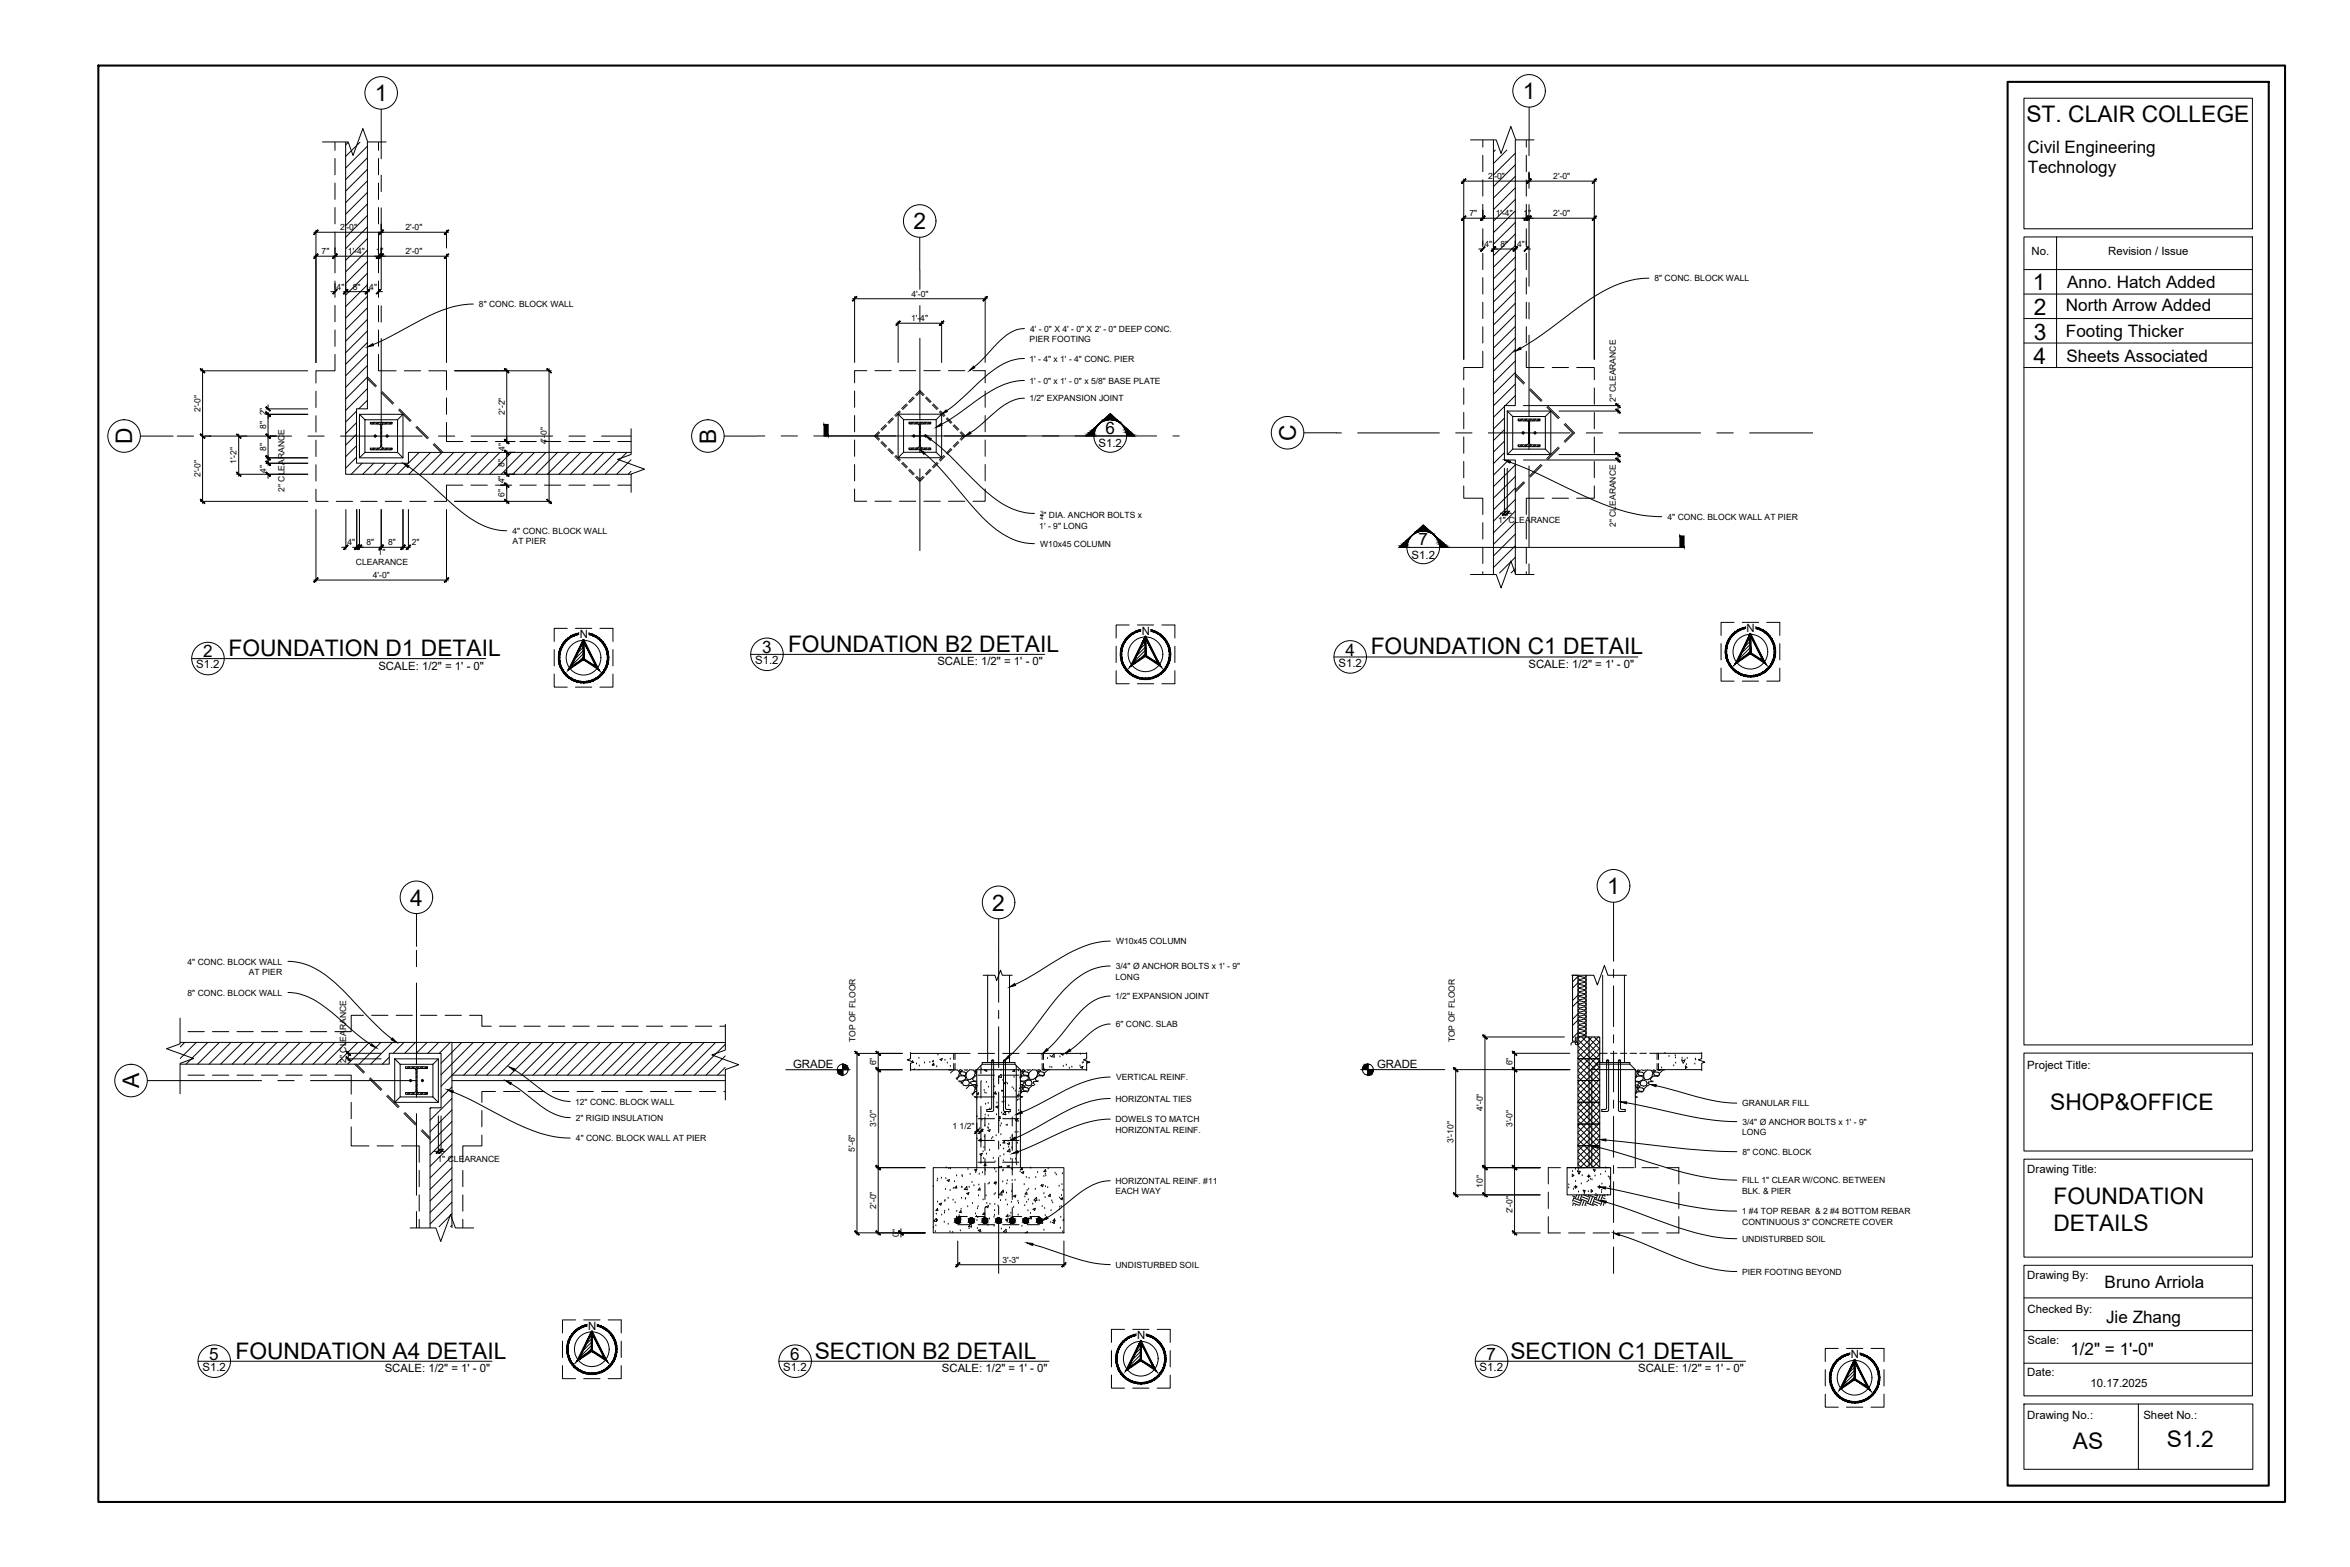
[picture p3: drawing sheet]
<svg xmlns="http://www.w3.org/2000/svg" width="914mm" height="610mm" viewBox="0 0 914 610" stroke-linecap="round" stroke-linejoin="round" font-family="sans-serif">
<defs><g id="words">
<g font-size="8.9">
<text x="145.8" y="39.3">1</text>
<text x="592.5" y="38.6">1</text>
<text x="788.5" y="47.5">ST. CLAIR COLLEGE</text>
<text x="355.4" y="89.2">2</text>
<text x="791" y="113">1</text>
<text x="791.4" y="122.4">2</text>
<text x="791.3" y="132.2">3</text>
<text x="791.3" y="141.6">4</text>
<text x="51.5" y="172.9" transform="rotate(-90 51.5 172.9)">D</text>
<text x="278.6" y="172.6" transform="rotate(-90 278.6 172.6)">B</text>
<text x="504.2" y="171.6" transform="rotate(-90 504.2 171.6)">C</text>
<text x="88.9" y="255.2">FOUNDATION D1 DETAIL</text>
<text x="306.6" y="253.6">FOUNDATION B2 DETAIL</text>
<text x="533.4" y="254.6">FOUNDATION C1 DETAIL</text>
<text x="625.4" y="347.8">1</text>
<text x="159.6" y="352.3">4</text>
<text x="386.1" y="354.3">2</text>
<text x="54.2" y="423.3" transform="rotate(-90 54.2 423.3)">A</text>
<text x="797.7" y="431.9">SHOP&amp;OFFICE</text>
<text x="799" y="468.3">FOUNDATION</text>
<text x="799" y="479.1">DETAILS</text>
<text x="91.6" y="528.6">FOUNDATION A4 DETAIL</text>
<text x="317" y="528.6">SECTION B2 DETAIL</text>
<text x="587.7" y="528.6">SECTION C1 DETAIL</text>
<text x="806.6" y="563.6">AS</text>
<text x="843.2" y="562.9">S1.2</text>
</g>
<g font-size="6.7">
<text x="788.9" y="59.5">Civil Engineering</text>
<text x="789.1" y="67.5">Technology</text>
<text x="804.4" y="112.2">Anno. Hatch Added</text>
<text x="803.9" y="121.2">North Arrow Added</text>
<text x="803.9" y="131">Footing Thicker</text>
<text x="804.1" y="141">Sheets Associated</text>
<text x="430.1" y="168.7">6</text>
<text x="552" y="212">7</text>
<text x="79.1" y="255.7">2</text>
<text x="296.5" y="254">3</text>
<text x="523.6" y="255.1">4</text>
<text x="818.9" y="500.9">Bruno Arriola</text>
<text x="819.5" y="514.6">Jie Zhang</text>
<text x="805.6" y="527.1">1/2&quot; = 1'-0&quot;</text>
<text x="81.4" y="529.1">5</text>
<text x="307.5" y="529.1">6</text>
<text x="578.4" y="529.1">7</text>
</g>
<g font-size="4.4">
<text x="790.5" y="99.1">No.</text>
<text x="820.3" y="99.1">Revision / Issue</text>
<text x="427.4" y="174">S1.2</text>
<text x="549.3" y="217.4">S1.2</text>
<text x="225.6" y="248.3">N</text>
<text x="444.2" y="247">N</text>
<text x="679.6" y="246">N</text>
<text x="76.3" y="260">S1.2</text>
<text x="147.2" y="260.5">SCALE: 1/2&quot; = 1' - 0&quot;</text>
<text x="293.8" y="258.3">S1.2</text>
<text x="364.7" y="258.9">SCALE: 1/2&quot; = 1' - 0&quot;</text>
<text x="520.8" y="259.4">S1.2</text>
<text x="594.7" y="259.8">SCALE: 1/2&quot; = 1' - 0&quot;</text>
<text x="308.6" y="415.6">GRADE</text>
<text x="535.8" y="415.6">GRADE</text>
<text x="788.8" y="415.9">Project Title:</text>
<text x="788.8" y="456.3">Drawing Title:</text>
<text x="788.8" y="497.4">Drawing By:</text>
<text x="789" y="510.8">Checked By:</text>
<text x="228.8" y="517.4">N</text>
<text x="442.4" y="521.1">N</text>
<text x="789" y="522.7">Scale:</text>
<text x="78.8" y="533.4">S1.2</text>
<text x="149.7" y="533.9">SCALE: 1/2&quot; = 1' - 0&quot;</text>
<text x="304.8" y="533.4">S1.2</text>
<text x="366.5" y="533.9">SCALE: 1/2&quot; = 1' - 0&quot;</text>
<text x="575.7" y="533.4">S1.2</text>
<text x="637.4" y="533.9">SCALE: 1/2&quot; = 1' - 0&quot;</text>
<text x="720.2" y="528.5">N</text>
<text x="788.8" y="535.3">Date:</text>
<text x="813.4" y="539.5">10.17.2025</text>
<text x="788.8" y="551.9">Drawing No.:</text>
<text x="834" y="551.9">Sheet No.:</text>
</g>
<g font-size="3.3">
<text x="579" y="69.6">2'-0&quot;</text>
<text x="604.4" y="69.6">2'-0&quot;</text>
<text x="132.3" y="89.5">2'-0&quot;</text>
<text x="157.7" y="89.5">2'-0&quot;</text>
<text x="571.8" y="84.1">7&quot;</text>
<text x="582" y="84.1">1'-4&quot;</text>
<text x="592.8" y="84.1">1&quot;</text>
<text x="604.4" y="84">2'-0&quot;</text>
<text x="125.1" y="98.9">7&quot;</text>
<text x="135.4" y="98.9">1'-4&quot;</text>
<text x="146.2" y="98.9">1&quot;</text>
<text x="157.7" y="98.8">2'-0&quot;</text>
<text x="577.6" y="96.1">4&quot;</text>
<text x="583.9" y="96">8&quot;</text>
<text x="590.3" y="96.1">4&quot;</text>
<text x="131" y="112.7">4&quot;</text>
<text x="137.2" y="112.7">8&quot;</text>
<text x="143.7" y="112.7">4&quot;</text>
<text x="643.8" y="109.4">8&quot; CONC. BLOCK WALL</text>
<text x="186.4" y="119.5">8&quot; CONC. BLOCK WALL</text>
<text x="354.7" y="115.4">4'-0&quot;</text>
<text x="354.5" y="124.9">1'-4&quot;</text>
<text x="400.9" y="129">4' - 0&quot; X 4' - 0&quot; X 2' - 0&quot; DEEP CONC.</text>
<text x="400.6" y="133">PIER FOOTING</text>
<text x="400.6" y="140.6">1' - 4&quot; x 1' - 4&quot; CONC. PIER</text>
<text x="400.6" y="149.2">1' - 0&quot; x 1' - 0&quot; x 5/8&quot; BASE PLATE</text>
<text x="78" y="160.2" transform="rotate(-90 78 160.2)">2'-0&quot;</text>
<text x="196.4" y="161.3" transform="rotate(-90 196.4 161.3)">2'-2&quot;</text>
<text x="400.6" y="156.1">1/2&quot; EXPANSION JOINT</text>
<text x="628.7" y="156.5" transform="rotate(-90 628.7 156.5)">2&quot; CLEARANCE</text>
<text x="103.5" y="166.9" transform="rotate(-90 103.5 166.9)">8&quot; 2&quot;</text>
<text x="212.8" y="172.9" transform="rotate(-90 212.8 172.9)">4'-0&quot;</text>
<text x="103.5" y="175.4" transform="rotate(-90 103.5 175.4)">8&quot;</text>
<text x="196.4" y="175.4" transform="rotate(-90 196.4 175.4)">4&quot;</text>
<text x="78" y="185.6" transform="rotate(-90 78 185.6)">2'-0&quot;</text>
<text x="92.1" y="180.5" transform="rotate(-90 92.1 180.5)">1'-2&quot;</text>
<text x="103.5" y="183.8" transform="rotate(-90 103.5 183.8)">4&quot;</text>
<text x="196.3" y="181.8" transform="rotate(-90 196.3 181.8)">8&quot;</text>
<text x="110.7" y="191.3" transform="rotate(-90 110.7 191.3)">2&quot; CLEARANCE</text>
<text x="196.3" y="188.1" transform="rotate(-90 196.3 188.1)">4&quot;</text>
<text x="196.3" y="193.4" transform="rotate(-90 196.3 193.4)">6&quot;</text>
<text x="406.1" y="201.7">&quot; DIA. ANCHOR BOLTS x</text>
<text x="583" y="203.6">1&quot; CLEARANCE</text>
<text x="648.8" y="202.2">4&quot; CONC. BLOCK WALL AT PIER</text>
<text x="199.4" y="207.7">4&quot; CONC. BLOCK WALL</text>
<text x="404.4" y="205.7">1' - 9&quot; LONG</text>
<text x="628.8" y="205" transform="rotate(-90 628.8 205)">2&quot; CLEARANCE</text>
<text x="135.2" y="212.1">4&quot;</text>
<text x="142.6" y="212.1">8&quot;</text>
<text x="147" y="216">1&quot;</text>
<text x="151" y="212.1">8&quot;</text>
<text x="160.2" y="211.9">2&quot;</text>
<text x="199.5" y="211.7">AT PIER</text>
<text x="404.7" y="212.7">W10x45 COLUMN</text>
<text x="138.5" y="219.9">CLEARANCE</text>
<text x="145.1" y="224.8">4'-0&quot;</text>
<text x="434.3" y="367.3">W10x45 COLUMN</text>
<text x="73" y="375.2">4&quot; CONC. BLOCK WALL</text>
<text x="434.1" y="377">3/4&quot; Ø ANCHOR BOLTS x 1' - 9&quot;</text>
<text x="96.9" y="379.2">AT PIER</text>
<text x="434" y="381.1">LONG</text>
<text x="73" y="387.3">8&quot; CONC. BLOCK WALL</text>
<text x="433.9" y="388.7">1/2&quot; EXPANSION JOINT</text>
<text x="434.2" y="399.6">6&quot; CONC. SLAB</text>
<text x="332.9" y="405.5" transform="rotate(-90 332.9 405.5)">TOP OF FLOOR</text>
<text x="566" y="405.5" transform="rotate(-90 566 405.5)">TOP OF FLOOR</text>
<text x="134.7" y="413.4" transform="rotate(-90 134.7 413.4)">2&quot; CLEARANCE</text>
<text x="340.9" y="414.5" transform="rotate(-90 340.9 414.5)">6&quot;</text>
<text x="588.5" y="414.5" transform="rotate(-90 588.5 414.5)">6&quot;</text>
<text x="434.3" y="420.2">VERTICAL REINF.</text>
<text x="223.8" y="429.7">12&quot; CONC. BLOCK WALL</text>
<text x="434" y="428.6">HORIZONTAL TIES</text>
<text x="677.9" y="430.3">GRANULAR FILL</text>
<text x="224" y="436">2&quot; RIGID INSULATION</text>
<text x="434" y="436.6">DOWELS TO MATCH</text>
<text x="577" y="432.1" transform="rotate(-90 577 432.1)">4'-0&quot;</text>
<text x="678" y="437.6">3/4&quot; Ø ANCHOR BOLTS x 1' - 9&quot;</text>
<text x="224.1" y="444">4&quot; CONC. BLOCK WALL AT PIER</text>
<text x="340.9" y="438.5" transform="rotate(-90 340.9 438.5)">3'-0&quot;</text>
<text x="370.6" y="439.3">1 1/2&quot;</text>
<text x="434" y="440.6">HORIZONTAL REINF.</text>
<text x="588.5" y="438.5" transform="rotate(-90 588.5 438.5)">3'-0&quot;</text>
<text x="677.9" y="441.6">LONG</text>
<text x="332.7" y="448" transform="rotate(-90 332.7 448)">5'-6&quot;</text>
<text x="565.6" y="444.7" transform="rotate(-90 565.6 444.7)">3'-10&quot;</text>
<text x="678" y="449.3">8&quot; CONC. BLOCK</text>
<text x="170.3" y="452.1">1&quot; CLEARANCE</text>
<text x="434" y="460.6">HORIZONTAL REINF. #11</text>
<text x="677.8" y="460.3">FILL 1&quot; CLEAR W/CONC. BETWEEN</text>
<text x="434" y="464.5">EACH WAY</text>
<text x="577" y="462.1" transform="rotate(-90 577 462.1)">10&quot;</text>
<text x="677.9" y="464.3">BLK. &amp; PIER</text>
<text x="340.9" y="470.2" transform="rotate(-90 340.9 470.2)">2'-0&quot;</text>
<text x="588.5" y="472.1" transform="rotate(-90 588.5 472.1)">2'-0&quot;</text>
<text x="677.8" y="472.4">1 #4 TOP REBAR &amp; 2 #4 BOTTOM REBAR</text>
<text x="677.9" y="476.4">CONTINUOUS 3&quot; CONCRETE COVER</text>
<text x="349.7" y="481.1" transform="rotate(-90 349.7 481.1)">0&quot;</text>
<text x="677.8" y="483.1">UNDISTURBED SOIL</text>
<text x="390" y="491.2">3'-3&quot;</text>
<text x="434" y="493.2">UNDISTURBED SOIL</text>
<text x="677.8" y="495.9">PIER FOOTING BEYOND</text>
</g>
<g font-size="2.3">
<text x="404.7" y="200.2">3</text>
<text x="404.7" y="202.5">4</text>
</g>
</g></defs>
<!-- layer: BA_ANNO_HATCH -->
<g fill="none" stroke="#000" stroke-width=".39">
<path d="M135.6 55.3l-1.1 1.1M140.1 55.3l-5.6 5.5M143 56.9l-8.5 8.5M581.8 58.4l-.7 .7M586.3 58.4l-5.2 5.2M589.6 59.6l-8.5 8.5M143 61.4l-8.5 8.5M143 65.9l-8.5 8.5M143 70.4l-8.5 8.4M143 74.9l-8.5 8.4M143 79.3l-8.5 8.5M589.6 64.1l-8.5 8.5"/>
<path d="M589.6 68.6l-8.5 8.5M589.6 73.1l-8.5 8.4M589.6 77.6l-8.5 8.4M143 83.8l-8.5 8.5M143 88.3l-8.5 8.5M143 92.8l-8.5 8.5M143 97.3l-8.5 8.5M589.6 82.1l-8.5 8.4M589.6 86.5l-8.5 8.5M589.6 91l-8.5 8.5M589.6 95.5l-8.5 8.5M143 101.8l-8.5 8.5"/>
<path d="M143 106.3l-8.5 8.5M143 110.8l-8.5 8.5M143 115.3l-8.5 8.5M143 119.8l-8.5 8.4M589.6 100l-8.5 8.5M589.6 104.5l-8.5 8.5M589.6 109l-8.5 8.5M589.6 113.5l-8.5 8.5M589.6 118l-8.5 8.5M143 124.3l-8.5 8.4M143 128.7l-8.5 8.5M143 133.2l-8.5 8.5"/>
<path d="M143 137.7l-8.5 8.5M589.6 122.5l-8.5 8.5M589.6 127l-8.5 8.4M589.6 131.5l-8.5 8.4M589.6 135.9l-8.5 8.5M138.7 159.9l-4.2 4.3M143 142.2l-8.5 8.5M143 146.7l-8.5 8.5M143 151.2l-8.5 8.5M143 155.7l-3.4 3.3M585.4 158.1l-4.3 4.3M589.6 140.4l-8.5 8.5"/>
<path d="M589.6 144.9l-8.5 8.5M589.6 149.4l-8.5 8.5M589.6 153.9l-3.9 3.9M138.7 164.4l-4.2 4.3M138.7 168.9l-4.2 4.3M138.7 173.4l-4.2 4.2M138.7 177.9l-4.2 4.2M144.1 164.3v.1M144.2 174.3l-.1 .2M145.2 164.3l-.6 .6M145.3 174.3l-.6 .7M145.8 164.3l-.6 .6"/>
<path d="M145.9 174.3l-.7 .7M146.9 164.3l-.6 .6M147 174.3l-.7 .7M147.5 164.3l-.6 .6M147.6 174.3l-.7 .7M148.5 166.1l-.3 .4M148.5 167.8l-.3 .4M148.5 169.5l-.3 .4M148.5 171.2l-.3 .3M148.5 172.8l-.3 .4M148.5 166.6l-.3 .4M148.5 168.3l-.3 .4"/>
<path d="M148.5 170l-.3 .4M148.5 171.7l-.3 .4M148.5 173.4l-.4 .4M148.6 164.3l-.8 .8M148.8 174.2l-.8 .8M149.2 164.3l-1.1 1.1M149.3 174.3l-.7 .7M150.3 164.3l-.7 .6M150.4 174.3l-.7 .7M150.9 164.3l-.7 .6M151 174.3l-.7 .7M152 164.3l-.7 .6"/>
<path d="M152.1 174.3l-.7 .7M152.6 164.3l-.7 .6M152.6 174.4l-.6 .6M163.1 176l-8.5 8.5M167.6 176l-8.5 8.5M172 176l-8.4 8.5M176.6 176l-8.5 8.5M181.1 176l-8.5 8.5M185.5 176l-8.4 8.5M190 176l-8.4 8.5M194.5 176l-8.4 8.5M199 176l-8.5 8.5"/>
<path d="M203.5 176l-8.5 8.5M208 176l-8.5 8.5M212.5 176l-8.5 8.5M217 176l-8.5 8.5M221.4 176l-8.4 8.5M225.9 176l-8.4 8.5M230.4 176l-8.4 8.5M235 176l-8.5 8.5M239.4 176l-8.4 8.5M243.9 176l-8.4 8.5M245.5 178.9l-5.6 5.6M353.7 164.3h.1"/>
<path d="M353.8 174.3l-.1 .1M354.8 164.3l-.6 .6M354.9 174.3l-.7 .6M355.4 164.3l-.6 .6M355.5 174.3l-.7 .6M356.5 164.3l-.6 .6M356.6 174.3l-.7 .6M357.1 164.3l-.7 .6M357.2 174.3l-.7 .6M358.1 166l-.3 .4M358.1 167.7l-.3 .4M358.1 169.4l-.3 .4"/>
<path d="M358.1 171.1l-.3 .4M358.1 172.8l-.3 .4M358.1 166.6l-.3 .4M358.1 168.3l-.3 .4M358.1 170l-.3 .3M358.1 171.6l-.3 .4M358.1 173.3l-.4 .5M358.2 164.3l-.8 .7M358.4 174.1l-.8 .8M358.8 164.3l-1.1 1M358.9 174.3l-.7 .6M359.9 164.3l-.7 .6"/>
<path d="M360 174.3l-.7 .6M360.5 164.3l-.7 .6M360.6 174.3l-.7 .6M361.6 164.3l-.7 .6M361.7 174.3l-.7 .6M362.2 164.3l-.7 .6M362.2 174.3l-.6 .6M585.4 162.7l-4.3 4.2M585.4 167.1l-4.3 4.3M585.4 171.6l-4.3 4.3M585.4 176.1l-4.3 4.3M587 179l-5.9 5.8"/>
<path d="M590.8 163l-.1 .1M590.8 173.1l-.1 .1M591.9 163l-.7 .7M591.9 173.1l-.6 .7M592.5 163l-.7 .7M592.5 173.1l-.6 .7M593.6 163l-.7 .7M593.6 173.1l-.6 .7M594.1 163l-.6 .7M594.2 173.1l-.6 .7M595.2 164.9l-.4 .3M595.2 166.5l-.4 .4"/>
<path d="M595.2 168.2l-.4 .4M595.2 169.9l-.4 .4M595.2 171.6l-.4 .3M595.2 165.4l-.4 .4M595.2 167.1l-.4 .3M595.2 168.8l-.4 .3M595.2 170.4l-.4 .4M595.2 172.1l-.5 .4M595.2 163l-.7 .8M595.5 172.9l-.8 .9M595.8 163l-1.1 1.1M595.9 173.1l-.7 .7"/>
<path d="M596.9 163l-.6 .7M597 173.1l-.7 .7M597.5 163l-.6 .7M597.6 173.1l-.7 .7M598.6 163l-.6 .7M598.7 173.1l-.7 .7M599.2 163l-.6 .7M599.2 173.1l-.6 .7M140.9 180.2l-4.2 4.3M145.4 180.2l-4.3 4.3M149.9 180.2l-4.3 4.3M154.3 180.2l-4.2 4.3"/>
<path d="M245.5 183.4l-1.1 1.1M589.6 180.9l-8.5 8.4M589.6 185.3l-8.5 8.5M589.6 189.8l-8.5 8.5M589.6 194.3l-8.5 8.5M589.6 198.8l-8.5 8.5M589.6 203.3l-8.5 8.5M589.6 207.8l-8.5 8.5M589.6 212.3l-8.5 8.5M589.6 216.8l-6.1 6.1M589.6 221.3l-1.6 1.6M614 379.8l-2.1 2.1"/>
<path d="M617.1 379.6l-.6 .7-1.9-.5a.64 .64 0 0 0-.6 .6 .64 .64 0 0 0 .6 .7l1.9-.5a.61 .61 0 0 1 .6 .6 .61 .61 0 0 1-.6 .6M614 387.1l-2.1 2.1M614 394.4l-2.1 2.1M614 382.3l-2.1 2.1M614 389.5l-2.1 2.1M614 396.8l-2.1 2.1M614.6 398.5l1.9-.5a.61 .61 0 0 1 .6 .6 .61 .61 0 0 1-.6 .7M614.6 395.3l1.9-.4a.64 .64 0 0 1 .6 .6 .64 .64 0 0 1-.6 .6l-1.9-.4a.64 .64 0 0 0-.6 .6 .64 .64 0 0 0 .6 .6l1.9-.5a.64 .64 0 0 1 .6 .6 .64 .64 0 0 1-.6 .7l-1.9-.5a.61 .61 0 0 0-.6 .6 .61 .61 0 0 0 .6 .7M614.6 393.8l1.9-.6a.61 .61 0 0 1 .6 .7 .61 .61 0 0 1-.6 .6M614.6 389l1.9-.5a.61 .61 0 0 1 .6 .6 .61 .61 0 0 1-.6 .6M614.6 387.4l1.9-.5a.64 .64 0 0 1 .6 .6 .64 .64 0 0 1-.6 .7l-1.9-.5a.61 .61 0 0 0-.6 .6 .61 .61 0 0 0 .6 .6M614.6 384.2l1.9-.5a.61 .61 0 0 1 .6 .6 .61 .61 0 0 1-.6 .7"/>
<path d="M616.5 399.3l-1.9-.5a.64 .64 0 0 0-.6 .7 .64 .64 0 0 0 .6 .6l1.9-.5a.61 .61 0 0 1 .6 .6 .61 .61 0 0 1-.6 .6M616.5 394.5l-1.9-.4a.61 .61 0 0 0-.6 .6 .61 .61 0 0 0 .6 .6M616.5 393l-1.9-.5a.61 .61 0 0 0-.6 .6 .61 .61 0 0 0 .6 .6M616.5 389.8l-1.9-.5a.64 .64 0 0 0-.6 .7 .64 .64 0 0 0 .6 .6l1.9-.5a.64 .64 0 0 1 .6 .6 .64 .64 0 0 1-.6 .6l-1.9-.4a.64 .64 0 0 0-.6 .6 .64 .64 0 0 0 .6 .6l1.9-.4a.61 .61 0 0 1 .6 .6 .61 .61 0 0 1-.6 .6M616.5 385l-1.9-.5a.64 .64 0 0 0-.6 .7 .64 .64 0 0 0 .6 .6l1.9-.5a.64 .64 0 0 1 .6 .7 .64 .64 0 0 1-.6 .6l-1.9-.5a.61 .61 0 0 0-.6 .7 .61 .61 0 0 0 .6 .6M616.5 383.4l-1.9-.4a.61 .61 0 0 0-.6 .6 .61 .61 0 0 0 .6 .6M616.5 381.9l-1.9-.5a.64 .64 0 0 0-.6 .6 .64 .64 0 0 0 .6 .6l1.9-.4a.61 .61 0 0 1 .6 .6 .61 .61 0 0 1-.6 .6M71.9 405.5l-1.8 1.8M76.4 405.5l-6.3 6.3M80.9 405.5l-8.5 8.5M85.3 405.5l-8.4 8.5M89.8 405.5l-8.4 8.5"/>
<path d="M94.3 405.5l-8.4 8.5M98.8 405.5l-8.5 8.5M103.3 405.5l-8.5 8.5M107.8 405.5l-8.4 8.5M112.3 405.5l-8.5 8.5M116.8 405.5l-8.5 8.5M121.3 405.5l-8.5 8.5M125.8 405.5l-8.5 8.5M130.3 405.5l-8.5 8.5M134.7 405.5l-8.4 8.5M139.2 405.5l-8.4 8.5M143.7 405.5l-8.4 8.5"/>
<path d="M148.2 405.5l-8.5 8.5M151.5 411.2l-2.7 2.8M152.7 405.5l-8.5 8.5M157.2 405.5l-4.2 4.3M157.9 415l-.1 .1M159 415l-.7 .7M159.6 415l-.7 .7M160.7 415l-.7 .7M161.2 415l-.6 .7M161.7 405.5l-4.2 4.3M162.3 418.5l-.4 .4M162.3 416.8l-.4 .4"/>
<path d="M162.3 417.4l-.4 .4M162.3 419.1l-.4 .3M162.3 415l-.7 .8M162.9 415l-1.1 1.1M164 415l-.6 .7M164.6 415l-.6 .7M165.7 415l-.6 .7M166.2 405.5l-4.2 4.3M166.3 415l-.6 .7M170.7 405.5l-4.2 4.3M175.2 405.5l-4.3 4.3M179.6 405.6l-8 8"/>
<path d="M184.1 405.6l-12.5 12.5M188.6 405.6l-17 17M193.1 405.6l-12.7 12.7M197.6 405.6l-12.7 12.7M202.1 405.6l-12.7 12.7M206.6 405.6l-12.7 12.7M211.1 405.6l-12.7 12.7M215.6 405.6l-12.7 12.7M220 405.6l-12.7 12.7M224.5 405.6l-12.7 12.7M229 405.6l-12.7 12.7M233.5 405.6l-12.7 12.7"/>
<path d="M238 405.6l-12.7 12.7M242.5 405.6l-12.7 12.7M247 405.6l-12.7 12.7M251.5 405.6l-12.7 12.7M256 405.6l-12.7 12.7M260.5 405.6l-12.7 12.7M265 405.6l-12.7 12.7M269.5 405.6l-12.7 12.7M273.9 405.6l-12.7 12.7M278.4 405.6l-12.7 12.7M282.2 406.3l-12 12M282.2 410.8l-7.5 7.5"/>
<path d="M282.2 415.3l-3 3M355 413h.1M355.3 416.2l.6-.3v.3M356.6 413.9h.1M357.5 411.7h.1M357.6 416.1l-.1 .1M357.7 414.7h.1M359.7 413.5h.1M361.8 413.3h.1M362.9 413.1h.1M363.2 412.9h.1M363.3 413.6l.2 .8h-.8z"/>
<path d="M364.5 415h.1M365 410.4h.1M365.8 412.1l.8-.3-.2 .8zM367.7 412.5h.1M368.6 413.6h.1M369.1 416.2h1.4M369.7 412h.1M369.8 414.9h.1M369.9 417.4l1.3-1.2 1.5 .1 .7 1.1-.5 1.5-.9 .6M373.3 416.3l.4-.1 .8 .2-1 .6zM374.1 416.9l1.3 .2 .5 .4-.4 .9-1.5-.2-.5-.7zM375.2 416.2h1.4"/>
<path d="M375.9 417.4l1.4-1.2 1.5 .1 .7 1.1-.5 1.5-1.4 1h-1.3l-.4-1.2zM380.1 417l-.5 .5 .5 .6M380.1 416.2l-.7 .1 .2 .7 .5-.3M380.1 418.5h-.6l-1.1 1.2 .4 .8 1.3 .1M381.9 416.2h.1M383.3 416.2h-.3l.6 .5 .2-.5M384 416.9h.1M389.5 418l.2 1.2-1.2-.2 1.1-1M389.5 416.3h.1M394.6 419.1h.1M394.6 416.2l-.5 .5 .7 .1-.1-.6M396.3 416.6h.1"/>
<path d="M396.8 419.3h.1M397 416.3h.1M397 419.4l.8-.9h1.6l.8 .6-.2 .8-1.3 .7-1.7-.3M397.1 416.3l.7 1.1-.8 1.7M397.7 416.3l.4-.1 .8 .2-1 .6zM398.5 416.9l1.3 .2 .5 .4-.3 .9-1.6-.2-.5-.7zM399.5 416.2h1.4M400.3 417.4l1.4-1.2 1.5 .1 .7 1.1-.5 1.5-1.4 1h-1.3l-.4-1.2zM403.8 416.3l.4-.1 .8 .2-1 .6zM404 417.5l.7-.6 1.1 .2 .6 .7-.3 .6-1.6-.2zM405.6 416.2h1.4M405.8 418.8l-.3-.3h-1.6l-1.1 1.2 .4 .8 .9 .1"/>
<path d="M406.3 416.1h.1M407.6 411.8h.1M408.4 416.2h-.6l-1.4 1.2v.9M408.5 415.2h.1M408.6 410.9h.1M409.3 415.3h.1M410.1 410.1l.2 1.1-1.1-.1zM412.4 411.2h.1M413.6 409.8l-.7 .3 .7 .4 .2-.7M413.7 414.8h.1M414.9 414.4h.1M415.1 410.1h.1"/>
<path d="M416.1 415.6h.1M417.1 415.1h.1M420.2 414.7h.1M420.4 410.1h.1M420.5 415.2l.9-.4-.3 .8zM421.1 413.6h.1M421.5 413.4h.1M423 412.8l-.3 .4 1.1 .2M423.8 413.1v.2M614 419l8.5 8.5M614 416.6l8.5 8.4M614 414.1l8.5 8.5"/>
<path d="M614 411.7l8.5 8.5M614 409.3l8.5 8.5M614 406.8l8.5 8.5M614 404.4l8.5 8.5M614 401.7l-2.1 2.1M614.7 403.4l-.7 .7M615.4 403.4l7.1 7.1M616.5 400.9l-1.9-.5a.64 .64 0 0 0-.6 .6 .64 .64 0 0 0 .6 .7l1.9-.5a.64 .64 0 0 1 .6 .6 .64 .64 0 0 1-.6 .7l-1.9-.5a.64 .64 0 0 0-.6 .6 .64 .64 0 0 0 .6 .6l1.9-.4 .6 .6-3.1 3.1M617.9 403.4l4.6 4.7M619.5 403.4l-5.5 5.6M620.3 403.4l2.2 2.2M622 403.4l-8 8"/>
<path d="M622.5 405.3l-8.5 8.5M622.5 407.8l-8.5 8.4M622.5 410.2l-8.5 8.4M622.5 412.6l-8.5 8.5M622.5 415l-8.5 8.5M622.5 417.5l-8.5 8.4M622.5 419.9l-8.5 8.4M636.3 419.5l.8-.9h1.6l.8 .6-.3 .8-1.2 .7-1.7-.3M636.3 416.4l.8 1.1-.8 1.7M637 416.4l.4-.2 .8 .3-1 .5zM637.2 417.6l.6-.6 1.3 .2 .5 .4v.4l-.4 .5-1.5-.2zM638.6 416.2l1 .2 .9-.2"/>
<path d="M639.6 417.5l1.4-1.3 1.5 .2 .7 1.1-.5 1.5-1.4 1h-1.3l-.4-1.2zM643.1 416.4l.4-.2 .8 .3-1 .5zM643.3 417.6l.6-.6 1.3 .2 .5 .4v.4l-.4 .5-1.5-.2zM645.1 418.8l-1.9-.2-1.1 1.2 .4 .8h.8M646.6 415.5h.1M646.6 416.2l-.9 .2-.8-.2M647.7 416.3l-.6-.1-1.4 1.3v.8M647.8 409.8h.1M649.4 411h.1M651.3 414.6h.1M651.8 410.7h.1M652 411.5h.1"/>
<path d="M652 413.6h.1M654.5 411.7h.1M654.9 413.6l-.5-1.3 1.1 .3-.5 1M655.7 412.3h.1M655.8 414.7l.7 .5-.7 .4zM656.2 414.2h.1M656.5 411.7h.1M659.5 413.9h.1M659.7 412h.1M659.8 412.3h.1M157.9 425l-.1 .2M159 425l-.6 .7"/>
<path d="M159.6 425l-.6 .7M160.7 425l-.6 .7M161.3 425l-.6 .7M162.3 420.2l-.4 .4M162.3 421.9l-.4 .3M162.3 423.6l-.4 .3M162.3 420.8l-.4 .3M162.3 422.4l-.4 .4M162.3 424.1l-.4 .4M162.6 424.9l-.8 .8M163 425l-.7 .7M164.1 425l-.7 .7"/>
<path d="M164.7 425l-.7 .7M165.8 425l-.7 .7M166.3 425.1l-.6 .6M167.7 431l-.4 .3M175.9 422.8l-4.3 4.3M175.9 427.3l-8.6 8.5M175.9 431.8l-8.6 8.5M175.9 436.3l-8.6 8.5M372.5 420l-.2-.3 1.1-1.2h1.6l.8 .6-.3 .8-1.2 .7-1.3-.1M373.2 420.8l.9 .2-.1 .5M374.9 420.4l1-.3 1 .4 .3 .8-.3 .8-1 .3-1.1-.3-.3-.8zM376 423.5l1.3-1.3 1.5 .2 .7 1.1-.5 1.5-.9 .6"/>
<path d="M379.1 426.6l1 .1M379.3 426.9l.8 .1M380.1 427.6h.1M380.1 420.9l-2.3-.1-.2 .5 .7 .7 1.4-.1 .4-.4M380.1 423.1l-.5 .5 .5 .6M380.1 422.3l-.7 .1 .2 .7 .5-.3M380.1 424.6h-.6l-1.1 1.2 .2 .3M380.1 434v.3M380.1 425.4l.7-.3-.3 .8-.4-.3M380.2 427h.1M380.3 422.5h.1M381.2 439.1h.1"/>
<path d="M381.8 420.8h.1M382.1 435.8h.1M382.9 424.2h.1M383.2 438h.1M383.2 425.1h.1M383.3 433.8h.1M383.5 429.6h.1M383.7 425.3h.1M383.8 421.1h.1M384.4 438.7h.1M384.4 439.8l.9-.4-.3 .8zM384.5 429.2h.1"/>
<path d="M384.6 434.1h.1M384.6 439h.1M384.6 422.9h.1M384.7 437.4h.1M385.1 431.4h.1M386.5 420.1h.1M387.1 422.8h.1M387.4 424.7l.1 .8h-.8zM387.5 430.6l.9-.4-.3 .8zM387.6 425.7h.1M387.7 433.7h.1M387.9 429.1h.1"/>
<path d="M388.8 436h.1M389.1 434.3l.2 .8-.8-.1zM389.2 438h.1M389.6 437.2h.1M389.7 424.5h.1M389.8 433h.1M389.9 428.8h.1M390.1 424.5h.1M390.2 420.3h.1M390.6 421.4l.9-.4-.3 .8zM391.1 428.7h.1M391.2 432.4l.2 1.2-1.2-.1z"/>
<path d="M391.2 424.1h.1M391.3 429.5h.1M391.5 437.7h.1M392 437.7h.1M392 421.7h.1M392.5 430.2h.1M392.6 433h.1M393.8 423.1h.1M394.4 423.6h.1M395.1 424.4h.1M395.1 435.7l.8-.4-.2 .8zM395.6 436.3h.1"/>
<path d="M395.9 428h.1M396.2 436.3h.1M396.4 432h.1M396.5 425.5l.1 .9-.8-.1zM396.5 427.8h.1M396.5 424.8h.1M396.7 423.6h.1M397 420.7l1.5 .3v.3l-.5 .6-1 .1M397 422.4h.1M397 426.8l.8 .1M397 426.4l1 .2M397.1 422.4l.7 1.1-.8 1.7"/>
<path d="M397.7 422.4l.4-.2 .8 .3-1 .6zM398.5 423l1.3 .2 .5 .4-.3 .9-1.6-.2-.5-.7zM398.9 421.3l.3 .8 1.1 .3 1-.3 .3-.8-.4-.8-.9-.4-1 .3-.4 .9M399.8 424.9l-.4-.3h-1.6l-.8 .9M402.3 422.3l-.6-.1-1.4 1.3v.9M403.9 420.8h-1.7l-.2 .5 .7 .7M614 438.4l8.5 8.4M614 436l8.5 8.4M614 433.5l8.5 8.5M614 431.1l8.5 8.5M614 428.7l8.5 8.4M614 426.3l8.5 8.4"/>
<path d="M614 423.8l8.5 8.5M614 421.4l8.5 8.5M622.5 422.3l-8.5 8.5M622.5 424.7l-8.5 8.5M622.5 427.2l-8.5 8.4M622.5 429.6l-8.5 8.4M622.5 432l-8.5 8.5M622.5 434.4l-8.5 8.5M622.5 436.9l-8.5 8.4M622.5 439.3l-8.5 8.4M636.3 420.8l1.5 .3v.3l-.5 .6-1 .1M636.3 422.5l.8 1.1-.8 1.7"/>
<path d="M636.3 426.9h.6M636.3 426.4l.1 .3h.8M637 422.5l.4-.2 .8 .3-1 .5zM637.2 423.7l.6-.6 1.3 .2 .5 .4v.4l-.4 .5-1.5-.2zM638.2 421.4l.3 .8 1.1 .3 1-.3 .3-.8-.4-.8-.9-.4-1 .3-.4 .9M639 424.9l-1.9-.2-.8 .9M639.6 423.6v.7M641.5 422.4l-.5-.1-1.4 1.3M643 420.8l-1.5 .1-.2 .5 .6 .6M175.9 440.8l-8.6 8.5M175.9 445.3l-8.6 8.4M175.9 449.8l-8.6 8.4"/>
<path d="M175.9 454.3l-8.6 8.4M175.9 458.7l-8.6 8.5M364.7 459.4h.1M364.8 458.7h.1M366.3 458.4h.1M368 458.5h.1M368.2 454.3h.1M368.6 459.2l.8-.3-.2 .7zM369.2 454.6h.1M369.8 454.7h.1M371.4 459.7h.1M372.2 457.4h.1"/>
<path d="M374.3 457.3h.1M374.4 457.7h.1M376.6 455h.1M377.5 456.9h.1M379.2 455.1l.9-.3-.2 .7zM379.6 456.2h.1M380.2 443.1h.1M381 456.8h.1M381 443.7h.1M381.3 449l.9-.3-.3 .7zM381.8 443.1l.1 .8-.8-.1zM382.3 456.2h.1"/>
<path d="M382.5 448.1h.1M382.7 450.7h.1M382.9 446.5h.1M383 442.2h.1M383.4 455.3h.1M383.5 452.6l.2 .8h-.8zM383.8 449h.1M385.1 447.5h.1M385.9 443.1h.1M386.3 442.5h.1M386.5 450.7h.1M387.1 454.9h.1"/>
<path d="M387.2 452h.1M387.6 455.9h.1M387.6 441.8h.1M389 454.1h.1M389 454.3l-.1-.2 .9-.4-.2 .6M389.1 449.9h.1M389.3 445.7h.1M389.5 441.4h.1M390.2 459.8h.1M390.2 455.5h.1M390.4 455.2h.1M390.4 451.6h.1"/>
<path d="M390.5 447h.1M390.6 449.3h.1M390.9 443.9l.1 .8-.8-.1zM391.9 459.3h.1M391.9 453.8h.1M392 444.9l.9-.3-.3 .7zM392.5 446.2h.1M392.6 453.4l.2 .8h-.8zM392.9 446.9l.1 1.2-1.1-.2zM393.1 442.8h.1M393.3 450.9h.1M393.5 454.8h.1"/>
<path d="M393.7 446.6h.1M393.8 459.3h.1M393.9 442h.1M394 455.1h.1M395 459.2h.1M395 440.5h.1M395.2 450.9h.1M395.6 453.2h.1M395.7 448.9h.1M395.9 444.7h.1M396.1 440.5h.1M397 455.8h.1"/>
<path d="M397.5 456.1l.9-.3-.3 .7zM397.7 454.3l.1 .7h-.7zM399.3 458.1h.1M400.4 458.4h.1M401.1 454.4h.1M403 458.1h.1M403.7 456.1h.1M406.2 457.7h.1M406.7 456.8h.1M406.8 455l.2 .8h-.8zM407 457.5h.1M407.8 454.7h.1"/>
<path d="M410.5 456.4h.1M411 457h.1M413.4 456.6h.1M611.8 456.8l.6 .5-.6 .4zM611.8 455.7h.1M613.1 459.6h.1M613.1 454.8h.1M613.8 455.4l1.1 .3-.5 1zM614 445.7l8.5 8.4M614 443.2l8.5 8.5M614 440.8l8.5 8.5M614 452.9l1.3 1.4"/>
<path d="M614 450.5l3.7 3.8M614 448.1l6.1 6.2M614.2 455h.1M615.7 457.4h.1M617.6 459.8h.1M618.2 459.4h.1M618.9 458.8h.1M619.5 459h.1M620 455l.7 .1-.3 .7zM620.6 457.5h.1M622.5 441.7l-8.5 8.5M622.5 444.1l-8.5 8.5"/>
<path d="M622.5 446.5l-7.7 7.8M622.5 449l-5.3 5.3M622.5 451.4l-2.8 2.9M622.5 453.8l-.4 .5M622.9 456.9h.1M624.7 455.9h.1M624.8 454.3h.1M625.8 457.8h.1M626.7 457.9l-.3-.2v1l.3-.3M175.9 463.2l-8.6 8.5M175.9 467.7l-8.6 8.5M175.9 472.2l-5 5"/>
<path d="M175.9 476.7l-.6 .5M363.1 461.4h.1M363.1 461.3l.1 .1M363.1 477.3v.3M363.9 479.1h.1M364.2 476.9h.1M364.3 472.3h.1M364.3 474l.1 1.2-1.1-.2zM364.8 474.8h.1M364.8 470.1l.1 .8h-.7zM364.8 467.6h.1M365.5 468.4l.9-.3-.3 .7z"/>
<path d="M366.4 472.7h.1M367.4 475.5h.1M367.5 471.9h.1M367.6 471.2h.1M367.6 467.3h.1M367.7 467h.1M367.9 462.8h.1M368.9 476.3h.1M368.9 466.2h.1M369.1 470.7h.1M369.7 479.2h.1M369.7 463.1h.1"/>
<path d="M370.7 479.4h.1M370.8 466.9h.1M371 462.3h.1M371.6 467.9h.1M372.2 461.4l.1 .8-.8-.1zM372.2 473.5h.1M372.3 471.3h.1M373 473.5l.9-.3-.2 .7zM373.2 473h.1M373.7 478.8h.1M373.8 474.7h.1M373.9 470.9l.2 .8h-.8z"/>
<path d="M374 470.4h.1M374.1 466.2h.1M374.2 461.9h.1M374.3 462h.1M375.6 466.3h.1M375.7 466.5h.1M376.1 464.3l.9-.4-.2 .8zM376.2 461.6l.1 1.2-1.1-.1zM376.6 469.4h.1M377 475.2h.1M377.1 478h.1M377.1 461.9h.1"/>
<path d="M377.9 476.1l.1 1.2-1.1-.2zM378.2 460h.1M378.4 468.2h.1M379 461.3h.1M379.6 472.2h.1M380 473.2h.1M380.2 474.8h.1M380.3 477.9h.1M380.3 470.2h.1M380.4 473.7h.1M380.6 469.4h.1M380.6 478.6l.9-.3-.2 .8z"/>
<path d="M380.7 465.2h.1M380.9 461h.1M381.3 462.2l.1 .8-.8-.1zM381.6 479.2h.1M382.5 466.8h.1M383 471.7l.2 .8h-.8zM383.5 469.8h.1M383.7 465.2h.1M383.7 469.4l.9-.3-.3 .7zM384 468.2h.1M384.5 476.7h.1M384.5 460.6h.1"/>
<path d="M385 474.2h.1M385 460.3h.1M385.2 468.5h.1M386.8 473.5h.1M386.8 477h.1M386.8 460.2l.9-.3-.3 .7zM386.8 464.8h.1M387 472.8h.1M387 460.2h.1M387 471h.1M387.1 468.6h.1M387.3 464.3h.1"/>
<path d="M387.4 460.1h.1M388.3 469.2h.1M388.7 464.7l1.1-1 .1 1.2zM389.3 467.1h.1M389.6 478.1h.1M390.4 463l.1 .8-.7-.1zM390.4 479.2l1.1-1 .1 1.2zM391.3 474.5l.9-.3-.3 .8zM391.4 466.9h.1M391.7 464.2h.1M391.8 460.6h.1M391.9 475.4h.1"/>
<path d="M392 468.8h.1M392.1 472.5l.2 .8h-.8zM392.8 477.7h.1M393 473.1h.1M393.2 476.2h.1M393.4 472h.1M393.5 467.8h.1M393.5 473.8h.1M393.7 463.5h.1M394.4 465.3l.9-.3-.3 .7zM394.4 469.7h.1M396.1 467.3h.1"/>
<path d="M396.2 472.7h.1M396.3 468.1h.1M397.6 477.1h.1M398.5 460.9h.1M398.7 469.1h.1M398.8 465.6h.1M398.9 479.6l.9-.3-.1 .3M399.3 474.1h.1M399.5 463.8l.1 .8-.7-.1zM399.5 467.7h.1M399.7 479.5h.1M399.7 463.1h.1"/>
<path d="M399.8 475.2h.1M400 471h.1M400.1 466.8h.1M400.3 462.6h.1M400.3 474.1h.1M401 472.1h.1M401.2 473.3l.2 .8h-.8zM401.8 468.4h.1M402 470.4l.8-.3-.2 .7zM402.8 462.7h.1M402.8 467.6h.1M403.3 465.8l-1 1.1 1.1 .1-.1-1.1"/>
<path d="M404.3 467.1h.1M405 461.2l.9-.3-.2 .8zM405.3 461.2h.1M405.5 469.4h.1M405.7 476h.1M406.2 478.6h.1M406.2 464.4h.1M406.3 474.4h.1M406.5 470.1h.1M406.7 465.9h.1M406.7 472.9h.1M406.8 461.7h.1"/>
<path d="M407.1 474.4h.1M407.7 462h.1M408.6 464.6l.1 .8-.7-.1zM408.9 475.6h.1M409 471h.1M409.2 467.2h.1M409.5 475.5l.9-.3-.2 .8zM409.6 467.9h.1M410.3 474.1l.2 .8h-.8zM412.1 461.4h.1M412.2 470.6h.1M412.3 466h.1"/>
<path d="M412.3 469.6h.1M412.6 477.8h.1M412.6 466.3l.9-.3-.2 .7zM412.8 473.6h.1M412.9 469.3h.1M413 465.1h.1M413.2 460.9h.1M413.6 479.2h.1M413.6 463.1h.1M413.6 475h.1M413.9 474.7h.1M610.4 462.1h.1"/>
<path d="M610.4 460.9h.1M611.9 465.2l1 .4M612 468l2.3 .9M612.1 468.4l-.2 .5M612.3 462.7h.1M612.3 467.1l2.4 .9M612.5 465.8l-.6 1.4M612.6 466.2l2.4 .9M613 468.7l-.1 .2M613.5 464.8l-.4 1.2M614.2 463.7h.1M614.5 464.8l-.5 1.6"/>
<path d="M615.2 466.5l2.4 .9M615.3 460.6h.1M615.4 466.9l-.8 2M615.5 464.8l-.7 1.9M615.6 465.6l2.3 .9M616 463l.8 .2-.3 .7zM616.2 464.8l2.1 .8M616.3 467.2l-.6 1.7M616.5 464.4h.1M617.1 468.9h.1M617.2 467.6l-.5 1.3M617.3 464.8l-.1 .1"/>
<path d="M617.4 468l2.4 .9M618 463.6h.1M618.3 464.8l-.2 .4M618.5 465l2.4 .9M618.7 465.5l-.9 2.3M619.1 462.8l.6 .6-.6 .4zM619.6 465.8l-.9 2.4M620 468.3l1.6 .6M620.2 468.7l-.1 .2M620.3 467.4l2.4 .9M620.5 466.1l-.9 2.4M620.6 464.8l.6 .2"/>
<path d="M620.6 466.5l2.4 1M621 464.6h.1M621.7 464.8l-.6 1.6M622.7 464.8l-.7 1.9M623.2 463.9h.1M623.2 463.1h.1M623.3 466.9l1.3 .5M623.3 460.6h.1M623.4 467.3l-.6 1.6M623.6 466l1 .4M623.7 464.8l-.8 2.2M624 465.1l.6 .2"/>
<path d="M624.3 467.6l-.5 1.3M624.4 464.8v.1M625.4 464.7v.1M625.4 464.7l.3 .1M626.2 461.7h.1"/>
</g>
<!-- layer: BA_CONC -->
<g fill="none" stroke="#000" stroke-width=".39">
<path d="M134.5 55.3v129.2h111M143 55.3v103.8l-4.3-.1v21.2h20.2v-4.2h86.6M581.1 54.5v168.9M589.6 54.5v103.3h-4.2v21.2h4.2v44.4M586.5 159.9h16.9v16.9h-16.9zM586.5 159.9l2.1 2.1M603.4 159.9l-2.1 2.1M139.9 161.2h16.9v16.9h-16.9zM139.9 161.2l2.1 2.1M142 176l-2.1 2.1M154.7 176l2.1 2.1M156.8 161.2l-2.1 2.1"/>
<path d="M349.5 161.1h16.9v17h-16.9zM349.5 161.1l2.1 2.2M351.6 176l-2.1 2.1M364.3 176l2.1 2.1M366.4 161.1l-2.1 2.2M588.6 174.7l-2.1 2.1M601.3 174.7l2.1 2.1M70.1 405.5h105.8v72.2M70.1 414h81.4v-4.2h20.1v21.2h-4.3v46.7M153.6 411.9h17v17h-17zM153.6 411.9l2.1 2.1M170.6 411.9l-2.2 2.1"/>
<path d="M175.9 405.6h106.3M175.9 418.3h106.3M354.3 416.2h17.3M354.3 409.8h16.8M371.6 409.8h5.8M380.1 416.2v38.1M380.1 416.2h16.9M380.6 409.8h6.4M382.2 414l-2.1 2.2M390.1 409.8h6.4M394.9 414l2.1 2.2M397 416.2v38.1"/>
<path d="M399.7 409.8h5.8M405.5 416.2h17.3M406 409.8h16.8M614 411.9h8.5v8.4h-8.5zM614 403.4h8.5v8.5h-8.5zM618.3 403.4v50.9M619.4 416.1h16.9M619.4 416.1v38.2M621.5 414l-2.1 2.1M622.5 409.8h2.9M626.7 409.8h2.5M630.5 409.8h2.5"/>
<path d="M634.2 414l2.1 2.1M634.3 409.8h2.5M636.3 416.1v38.2M638.1 409.8h2.5M641.9 409.8h20.2M644.8 416.1h17.3M155.7 426.7l-2.1 2.2M168.4 426.7l2.2 2.2M614 437.3h8.5v8.4h-8.5zM614 428.8h8.5v8.5h-8.5zM614 420.3h8.5v8.5h-8.5zM614 445.7h8.5v8.6h-8.5z"/>
<circle cx="613.5" cy="405.9" r=".53"/>
</g>
<!-- layer: BA_FOOTING -->
<g fill="none" stroke="#000" stroke-width=".39">
<path d="M130.3 55.3v3.2M147.3 55.3v3.2M577 54.5v2.7M593.9 54.5v2.7M130.3 61.7v6.3M130.3 71.2v6.4M147.3 61.7v6.3M147.3 71.2v6.4M577 60.4v6.4M577 69.9v6.4M577 79.5v6.3M593.9 60.4v6.4"/>
<path d="M593.9 69.9v6.4M593.9 79.5v6.3M130.3 80.7v6.4M130.3 90.3v6.3M130.3 99.8v6.3M147.3 80.7v6.4M147.3 90.3v6.3M147.3 99.8v6.3M577 89v6.3M577 98.5v6.4M593.9 89v6.3M593.9 98.5v6.4"/>
<path d="M130.3 109.3v6.4M130.3 118.8v6.4M147.3 109.3v6.4M147.3 118.8v6.4M577 108v6.4M577 117.6v6.3M593.9 108v6.4M593.9 117.6v6.3M130.3 137.9v6.3h-7.4v4.8M130.3 128.4v6.3M147.3 137.9v6.3h6.8M147.3 128.4v6.3"/>
<path d="M577 136.6v6.4h-7.4v4.8M577 127.1v6.3M593.9 136.6v6.4h6.9M593.9 127.1v6.3M122.9 152.2v6.4M143 147.4l3.1 3.1M143 146.7l3.5 3.4M148.3 152.8l4.5 4.4M148.7 152.4l4.5 4.5M155.1 159.5l4.5 4.5M155.4 159.1l4.5 4.5M157.3 144.2h6.4"/>
<path d="M166.8 144.2h6.9v7.5M173.7 154.8v6.4M332.5 152.1v6.4M337.3 144.2h-4.8v4.7M340.4 144.2h6.4M350 144.2h6.3M350 159.9l-1.8 1.7M352.7 157.2l-1.8 1.7M353.1 157.5l-1.9 1.8M355.3 154.4l-1.7 1.9M355.7 154.8l-1.8 1.8M356.3 153.6l1.6-1.7 1.7 1.7"/>
<path d="M356.7 153.9l1.2-1.3 1.3 1.3M359.5 144.2h6.3M360.1 154.8l1.8 1.8M360.5 154.4l1.8 1.9M362.8 157.5l1.8 1.8M363.2 157.2l1.8 1.7M365.9 159.9l1.8 1.7M369.1 144.2h6.3M378.6 144.2h4.7v4.7M383.3 152.1v6.4M569.6 150.9v6.4M589.6 146.1l3.3 3.3"/>
<path d="M589.6 145.3l3.7 3.7M595.1 151.7l4.6 4.4M595.5 151.3l4.5 4.5M601.9 158.4l4.5 4.5M602.2 158l4.6 4.5M604 143h6.3M613.5 143h6.9v4.8M620.4 150.9v6.4M122.9 161.7v6.4M122.9 171.3v6.3M161.8 166.2l4.5 4.5M162.2 165.8l4.5 4.5"/>
<path d="M168.6 172.9l3 3.1M169 172.6l3.4 3.4M173.7 164.4v7.4h6.4M183.3 171.8h6.3M192.8 171.8h6.3M202.3 171.8h6.4M211.8 171.8h6.4M221.4 171.8h6.3M230.9 171.8h6.3M240.4 171.8h5.1M332.5 161.6v6.4M332.5 171.2v6.3"/>
<path d="M341.9 168l-1.7 1.6 1.7 1.7M342.3 168.3l-1.3 1.3 1.3 1.3M342.8 172.1l1.8 1.9M343.2 171.8l1.8 1.8M344.6 165.2l-1.8 1.8M345 165.6l-1.8 1.8M345.5 174.9l1.8 1.7M345.9 174.5l1.7 1.8M347.3 162.5l-1.8 1.9M347.6 162.9l-1.7 1.8M348.2 177.6l1.8 1.7M348.6 177.2l1.8 1.8"/>
<path d="M350.4 160.2l-1.8 1.8M351.2 179.8l1.9 1.9M364.6 179.8l-1.8 1.9M365.5 160.2l1.8 1.8M367.3 177.2l-1.8 1.8M367.7 177.6l-1.8 1.7M368.2 162.9l1.8 1.8M368.6 162.5l1.8 1.9M370 174.5l-1.8 1.8M370.4 174.9l-1.8 1.7M370.9 165.6l1.8 1.8M371.3 165.2l1.8 1.8"/>
<path d="M372.7 171.8l-1.8 1.8M373.1 172.1l-1.8 1.9M373.6 168.3l1.3 1.3-1.3 1.3M374 168l1.6 1.6-1.6 1.7M383.3 161.6v6.4M383.3 171.2v6.3M569.6 160.5v6.3M569.6 170v6.3M569.6 179.5v6.4M606.3 173.9l-4.4 4.5M606.7 174.3l-4.5 4.5M608.6 165.1l3.3 3.3"/>
<path d="M609 164.7l3.6 3.7-3.6 3.7M611.9 168.4l-3.3 3.3M620.4 160.5v6.3M620.4 170v6.3M620.4 179.5v6.4M122.9 190.3v4.7h4.8M122.9 180.8v6.3M130.9 195h6.3M140.4 195h6.3M149.9 195h6.4M159.4 195h6.4M180.1 188.7h-6.4v6.3h-4.7"/>
<path d="M183.3 188.7h6.3M192.8 188.7h6.3M202.3 188.7h6.4M211.8 188.7h6.4M221.4 188.7h6.3M230.9 188.7h6.3M240.4 188.7h5.1M332.5 190.2v4.8h4.8M332.5 180.7v6.3M340.4 195h6.4M350 195h6.3M350.9 180.2l1.8 1.8"/>
<path d="M353.6 182.9l1.7 1.8M353.9 182.6l1.8 1.8M356.3 185.6l1.6 1.7 1.7-1.7M356.7 185.3l1.2 1.2 1.3-1.2M359.5 195h6.3M361.9 182.6l-1.8 1.8M362.3 182.9l-1.8 1.8M365 180.2l-1.8 1.8M369.1 195h6.3M383.3 190.2v4.8h-4.7M383.3 180.7v6.3M569.6 189v4.8h7.4v6.4"/>
<path d="M592.9 187.4l-3.3 3.3M593.3 187.8l-3.7 3.6M599.6 180.7l-4.5 4.5M600 181l-4.5 4.5M600.8 193.8h-6.9v6.4M604 193.8h6.3M620.4 189v4.8h-6.9M577 203.3v6.4M577 212.9v6.3M593.9 203.3v6.4M593.9 212.9v6.3M577 222.4v1"/>
<path d="M593.9 222.4v1M141.4 395h-4.7v6.3h-6.4M144.6 395h6.4M154.1 395h6.4M163.7 395h6.3M173.2 395h6.3M182.7 395h4.8v4.2h3.7M194.4 399.2h6.3M203.9 399.2h6.3M213.4 399.2h6.4M222.9 399.2h6.4M232.5 399.2h6.3"/>
<path d="M242 399.2h6.3M251.5 399.2h6.4M261 399.2h6.4M270.6 399.2h6.3M280.1 399.2h2.1M73.2 401.3h6.3M73.2 418.3h6.3M82.7 401.3h6.3M82.7 418.3h6.3M92.2 401.3h6.4M92.2 418.3h6.4M101.7 401.3h6.4"/>
<path d="M101.7 418.3h6.4M111.3 401.3h6.3M111.3 418.3h6.3M120.8 401.3h6.3M120.8 418.3h6.3M130.3 418.3h6.4v7.4M138 414l3.5 3.5M138.8 414l3 3.1M143.7 419.7l4.5 4.5M144.1 419.3l4.5 4.5M371.1 412.2v-2.4h.5v2.4M371.1 413.7v2.5"/>
<path d="M371.6 413.7v2.5M405.5 412.2v-2.4h.5v2.4M405.5 413.7v2.5M406 413.7v2.5M644.8 409.8v2.4M644.8 413.7v2.4M645.3 409.8v2.4M645.3 413.7v2.4M136.7 438.4v7.4h6.9M136.7 428.9v6.3M150.5 426.4l4.4 4.5M150.8 426.1l4.5 4.4"/>
<path d="M157.2 433.2l4.5 4.5M157.6 432.8l4.5 4.5M163.9 439.9l3.4 3.4M164.3 439.5l3 3.1M187.5 432v6.4M192.8 424.6h-5.3v4.3M196 424.6h6.3M205.5 424.6h6.3M215 424.6h6.4M224.5 424.6h6.4M234.1 424.6h6.3M243.6 424.6h6.3"/>
<path d="M253.1 424.6h6.4M262.6 424.6h6.4M272.2 424.6h6.3M281.7 424.6h.5M146.7 445.8h6.4M156.3 445.8h6.8v6.3M163.1 455.3v6.4M180.1 455.3v6.4M187.5 441.6v4.2h-7.4v6.3M363.1 454.3h50.9v25.3h-50.9zM607.2 454.3h-4.8v6.3M609.8 454.3h16.9v10.5h-16.9z"/>
<path d="M610.4 454.3h6.3M619.9 454.3h6.3M629.4 454.3h6.4M638.9 454.3h6.4M648.5 454.3h4.7v6.3M163.1 464.8v6.4M163.1 474.4v3.3M180.1 464.8v6.4M180.1 474.4v3.3M602.4 463.8v6.3M602.4 473.3v6.4h4.8M610.4 479.7h6.3"/>
<path d="M619.9 479.7h6.3M629.4 479.7h6.4M638.9 479.7h6.4M653.2 463.8v6.3M653.2 473.3v6.4h-4.7"/>
</g>
<!-- layer: BA_INT_WALL -->
<path d="M175.9 420.4h106.3" fill="none" stroke="#000" stroke-width=".39"/>
<!-- layer: BA_STEEL -->
<g fill="none" stroke="#000" stroke-width=".39">
<path d="M142 163.3h12.7v12.7h-12.7zM144.1 164.3h8.5v.6h-3.3l-.7 .5-.1 8.2 .2 .5 .6 .2h3.3v.7h-8.5v-.7h3.3l.7-.4 .1-8.2-.3-.5-.5-.3h-3.3zM146 169.2v1M150.6 169.2v1M351.6 163.3h12.7v12.7h-12.7zM355.6 169.1v1M357 174.3h-3.3v.6h8.5v-.6h-3.3M357.7 173.5l-.2 .5-.5 .3M357.7 165.6l-.2-.5-.5-.2h-3.3v-.6h8.5v.6h-3.6l-.5 .7M357.8 165.6v7.9M358.1 165.6v7.9l.2 .5 .5 .3M360.2 169.1v1"/>
<path d="M588.6 162h12.7v12.7h-12.7zM592.7 167.9v1M595.9 163.7l-.6 .2-.2 .5 .1 8.2 .7 .5M595.9 163.7h3.3v-.7h-8.5v.7h3.3l.7 .4 .1 8.2-.2 .6-.5 .2h-3.4v.7h8.5v-.7h-3.3M597.3 167.9v1M384.3 379.4v34M392.8 379.4v34M623.6 379.4v34M632.1 379.4v34M155.7 414h12.7v12.7h-12.7zM159.8 419.9v.9M161.9 416.4l-.2-.5-.6-.3-3.3 .1v-.7h8.5v.7h-3.6l-.5 .7"/>
<path d="M161.9 416.4l-.1 8.2-.6 .4h-3.4v.7h8.5v-.7h-3.3l-.7-.4v-8.2M164.4 419.9v.9M380.6 418.3h6.4M381.7 414.5v3.2M382.2 413.4h12.7v.6h-12.7zM386 413.4v-1.1h.5v1.1M390.1 418.3h6.4M390.6 413.4v-1.1h.5v1.1M395.4 414.5v38.1M613.6 403.4v2M614 405.4h-2.1l-.6 .6v.5M621.5 413.4h12.7v.6h-12.7z"/>
<path d="M625.3 413.4v-1.1h.5v1.1M629.9 413.4v-1.1h.5v1.1M380.6 435.2h6.4M380.6 426.7h6.4M381.7 420.8v6.4M381.7 430.4v6.3M381.7 439.9v6.3M383.2 434.5v3.5M385.8 431.1l-.5 .5h-1.3v.8h2.1l.5-.6v-19.2h-.7v18.5M390.1 435.2h6.4M390.1 426.7h6.4M391.2 431.1v-18.5h-.7l-.1 19.2 .6 .6h2.1v-.8h-1.3"/>
<path d="M391.2 431.1l.6 .5M393.9 434.5v3.5M624.6 431.6l.5-.6v-18.4h.8v19.3M624.6 431.6h-1.3v.8h2.1l.5-.6M631 431.6l-.5-.6 .1-18.4h-.8v19.3M631.1 431.6h1.3v.8h-2.2l-.5-.6M380.6 452.1h6.4M380.6 443.7h6.4M381.7 449.4v3.2M383.2 441.2v6.4M383.2 450.7v6.4M390.1 452.1h6.4"/>
<path d="M390.1 443.7h6.4M393.9 441.2v6.4M393.9 450.7v6.4M617.6 457.6h1.2M618.2 457v1.2M372.7 473.3h3.7M372.7 476.4h4.7M380.6 476.4h6.4M383.2 469.8v3.5h-3.6M383.2 460.3v6.3M390.1 476.4h6.4M393.9 469.8v3.5h3.7"/>
<path d="M393.9 460.3v6.3M399.7 476.4h4.8M400.7 473.3h3.8M612.5 461.7h1.2M613.1 461.1v1.2M621.7 461.7h1.3M622.3 461.1v1.2"/>
<circle cx="146" cy="169.6" r=".4"/>
<circle cx="150.6" cy="169.6" r=".4"/>
<circle cx="355.6" cy="169.6" r=".4"/>
<circle cx="360.2" cy="169.6" r=".4"/>
<circle cx="592.6" cy="168.4" r=".4"/>
<circle cx="597.3" cy="168.4" r=".4"/>
<circle cx="159.7" cy="420.4" r=".4"/>
<circle cx="164.4" cy="420.4" r=".4"/>
<circle cx="618.2" cy="457.6" r=".23"/>
<circle cx="372.6" cy="474.8" r="1.06"/>
<circle cx="377.9" cy="474.8" r="1.06"/>
<circle cx="383.2" cy="474.8" r="1.06"/>
<circle cx="388.5" cy="474.8" r="1.06"/>
<circle cx="393.8" cy="474.8" r="1.06"/>
<circle cx="399.1" cy="474.8" r="1.06"/>
<circle cx="404.4" cy="474.8" r="1.06"/>
<circle cx="613.1" cy="461.7" r=".23"/>
<circle cx="622.3" cy="461.7" r=".23"/>
</g>
<!-- layer: BA_ANNO_DIM -->
<g fill="none" stroke="#000" stroke-width=".39">
<path d="M568.7 70.5h52.5M569.6 69.7v70.1M595 67.3v2.4M620.4 69.7v70.1M122.1 99.7h52.4M122.1 90.4h52.4M122.9 89.5v51.6M130.3 96.5v2.4M147.3 96.5v2.4M148.3 87.2v2.3M148.3 96.5v2.4M173.7 89.5v7"/>
<path d="M173.7 98.9v42.2M568.7 84.9h52.5M575.4 96.9h1.6M577 81.7v2.4M577 93.7v2.4M580.3 96.9h10.1M581.1 93.7v2.4M589.6 93.7v2.4M593.9 96.9h1.6M593.9 84v1.7M593.9 93.7v2.4M595 84v1.7"/>
<path d="M128.7 113.5h1.6M130.3 110.3v2.4M133.7 113.5h10.1M134.5 110.3v2.4M143 110.3v2.4M147.3 113.5h1.5M147.3 110.3v2.4M331.7 116.2h52.4M332.5 115.4v25.6M383.3 115.4v25.6M348.7 125.7h18.5M349.5 124.9v16.1"/>
<path d="M366.4 124.9v16.1M78 144.2h41.8M78.8 143.4v52.4M103.5 159.1h16.3M104.3 157.5v1.6M176.9 144.2h37.6M197.2 143.4v29.2M213.7 143.4v52.4M592.8 157.8h37.6M606.6 159.9h23.8M629.6 157v3.7M79.6 169.6h2.4"/>
<path d="M92.9 168.9v16.4M93.7 169.6h2.4M103.5 178.1h16.3M103.5 161.2h16.3M104.3 160.4v20.6M105.1 169.6h2.4M197.2 175.2v10.1M198 171.8h2.4M198 176h2.4M592.8 179h37.6M606.6 176.8h23.8M629.6 176.1v3.7"/>
<path d="M78 195h41.8M92.1 184.5h27.7M103.5 180.2h16.3M104.3 184.5v1.6M122.9 198.2v28.2M134.6 198.2v15.5M138.8 198.2v15.5M139.9 198.2v15.5M148.3 198.2v15.5M156.8 198.2v15.5M158.9 198.2v15.5M173.7 198.2v28.2"/>
<path d="M176.9 195h37.6M194.8 188.7h1.6M197.1 182.9v1.6M197.1 188.7v1.6M197.2 187.9v7.9M197.9 184.5h2.4M583.8 199.7h1.6M585.4 182.2v18.3M586.5 182.2v18.3M586.5 199.7h1.6M133 212.9h1.6M137.2 212.9h22.5"/>
<path d="M122.1 225.7h52.4M215.6 252.7v6.4M220.7 244.4h-5.1v5.1M223.9 244.4h6.4M227.1 249.2l-.1 .1M227.1 250.5l-1.4 1.3M227.1 251.7l-2.6 2.6M227.1 253l-3.8 3.8M227.1 254.2l-5.1 5.1M227.1 255.5l-2.7 2.7M233.4 244.4h5.1v5.1M238.5 252.7v6.4"/>
<path d="M434.3 251.4v6.3M439.4 243.1h-5.1v5.1M442.6 243.1h6.3M445.7 247.9l-.1 .1M445.7 249.1l-1.3 1.4M445.7 250.4l-2.6 2.6M445.7 251.7l-3.8 3.8M445.7 252.9l-5 5.1M445.7 254.2l-2.6 2.7M452.1 243.1h5.1v5.1M457.2 251.4v6.3M669.7 259.9v5.1h5.1"/>
<path d="M669.7 250.4v6.3M674.8 242.1h-5.1v5.1M677.9 242.1h6.4M681.1 246.9h-.1M681.1 248.1l-1.3 1.3M681.1 249.4l-2.5 2.5M681.1 250.6l-3.8 3.8M681.1 251.9l-5 5M681.1 253.2l-2.7 2.6M687.5 242.1h5v5.1M692.5 259.9v5.1h-5M692.5 250.4v6.3"/>
<path d="M215.6 262.2v5.1h5.1M220.3 262.7h.1M223.9 267.3h6.4M233.8 262.7h.1M238.5 262.2v5.1h-5.1M434.3 260.9v5.1h5.1M439 261.3h.1M442.6 266h6.3M452.4 261.3h.1M457.2 260.9v5.1h-5.1M674.4 260.3h.1M677.9 265h6.4"/>
<path d="M687.8 260.3h.1M134.7 411.9h13.6M134.7 409.8h13.6M135.5 409v3.7M332.7 409.8h18.4M333.5 409v71.4M340.9 416.2h10.2M341.7 409v71.4M565.6 416.1h45.2M566.4 415.3v50.3M577 403.4h31.7M577.8 402.6v63"/>
<path d="M588.5 409.8h22.3M589.3 409v71.4M170.6 434.1v14.6M171.6 434.1v14.6M380.1 436.9v2.4M381.7 436.9v2.4M169 447.9h1.6M171.6 447.9h1.6M340.9 454.3h19.1M379.3 440.1h3.2M577 454.3h22.3M332.7 479.6h27.3"/>
<path d="M350.6 478v3.2M360 479.6h-10.2h10.2M565.6 464.8h33.7M588.5 479.7h10.8M371.9 492h42.8M372.7 482.8v10M414 482.8v10M223.9 513.5h-5v5.1M227.1 513.5h6.4M230.3 518.3h-.1M230.3 519.5l-1.3 1.3M236.6 513.5h5.1v5.1"/>
<path d="M437.6 517.2h-5.1v5M440.7 517.2h6.4M450.3 517.2h5v5M218.9 531.3v5h5M218.9 521.7v6.4M223.6 531.7h.1M227.1 536.3h6.4M230.3 520.8l-2.6 2.5M230.3 522l-3.8 3.8M230.3 523.3l-5 5M230.3 524.5l-2.7 2.7M237 531.7h.1"/>
<path d="M241.7 531.3v5h-5.1M241.7 521.7v6.4M432.5 534.9v5.1h5.1M432.5 525.4v6.4M437.2 535.4h.1M443.9 521.9l-.1 .1M443.9 523.2l-1.3 1.3M443.9 524.4l-2.5 2.6M443.9 525.7l-3.8 3.8M443.9 526.9l-5 5.1M443.9 528.2l-2.7 2.7M450.6 535.4h.1"/>
<path d="M455.3 534.9v5.1h-5M455.3 525.4v6.4M710.2 532.8v6.4M715.3 524.6h-5.1v5M718.5 524.6h6.3M721.7 529.3l-.1 .1M721.7 530.6l-1.4 1.3M721.7 531.8l-2.6 2.6M721.7 533.1l-3.8 3.8M721.7 534.3l-5.1 5.1M721.7 535.6l-2.7 2.7M728 524.6h5.1v5"/>
<path d="M733.1 532.8v6.4M440.7 540h6.4M710.2 542.3v5.1h5.1M715 542.8h.1M718.5 547.4h6.3M728.4 542.8h.1M733.1 542.3v5.1h-5.1"/>
<circle cx="227.1" cy="255.9" r="6.8"/>
<circle cx="445.7" cy="254.5" r="6.8"/>
<circle cx="681.1" cy="253.5" r="6.8"/>
<circle cx="230.3" cy="524.9" r="6.8"/>
<circle cx="443.9" cy="528.6" r="6.8"/>
<circle cx="721.6" cy="536" r="6.8"/>
</g>
<g fill="#000" stroke="#000" stroke-width=".39">
<path d="M570.3 69.6l-1.5 1.7 1.6-1.6zM568.7 71.2l1.6-1.6-1.5 1.7z"/>
<path d="M594.1 71.2l.1 .1 1.5-1.7zM595.7 69.6l.1 .1-1.6 1.6z"/>
<path d="M595.7 69.6l-1.5 1.7 1.6-1.6zM594.1 71.2l1.6-1.6-1.5 1.7z"/>
<path d="M621.1 69.6l-1.6 1.6 .2 .1zM621.1 69.6l.1 .1-1.5 1.6z"/>
<path d="M123.7 98.8l-1.5 1.8 1.6-1.7zM122 100.4l1.7-1.6-1.5 1.8z"/>
<path d="M123.7 89.5l-1.5 1.7 1.6-1.6zM122 91.1l1.7-1.6-1.5 1.7z"/>
<path d="M131.1 98.8l-1.5 1.8 1.6-1.7zM131.1 98.8l-1.5 1.8-.1-.2z"/>
<path d="M147.4 91.1l.2 .1 1.5-1.7zM149.1 89.5l.1 .1-1.6 1.6z"/>
<path d="M149.1 98.8l-1.5 1.8 1.6-1.7zM147.4 100.4l1.7-1.6-1.5 1.8z"/>
<path d="M149.1 98.8l-1.5 1.8 1.6-1.7zM147.4 100.4l1.7-1.6-1.5 1.8z"/>
<path d="M149.1 89.5l-1.5 1.7 1.6-1.6zM147.4 91.1l1.7-1.6-1.5 1.7z"/>
<path d="M172.8 91.1l.2 .1 1.5-1.7zM174.5 89.5l.1 .1-1.6 1.6z"/>
<path d="M570.3 84l-1.5 1.7 1.6-1.5zM568.7 85.6l1.6-1.6-1.5 1.7z"/>
<path d="M576.1 97.6l.1 .2 1.5-1.8zM577.7 96l.2 .2-1.7 1.6z"/>
<path d="M576.1 85.6l.1 .1 1.5-1.7zM577.7 84l.2 .2-1.7 1.5z"/>
<path d="M577.7 84l-1.5 1.7 1.7-1.5zM576.1 85.6l1.6-1.6-1.5 1.7z"/>
<path d="M581.8 96l-1.4 1.8 1.6-1.6zM581.8 96l-1.4 1.8-.1-.2z"/>
<path d="M581.8 96l-1.4 1.8 1.6-1.6zM581.8 96l-1.4 1.8-.1-.2z"/>
<path d="M590.3 96l-1.6 1.6 .2 .2zM590.3 96l.2 .2-1.6 1.6z"/>
<path d="M590.3 96l-1.6 1.6 .2 .2zM590.3 96l.2 .2-1.6 1.6z"/>
<path d="M593 85.6l.2 .1 1.4-1.7zM594.6 84l.2 .2-1.6 1.5z"/>
<path d="M593 85.6l.2 .1 1.4-1.7zM594.6 84l.2 .2-1.6 1.5z"/>
<path d="M594.6 96l-1.4 1.8 1.6-1.6zM594.6 96l-1.4 1.8-.2-.2z"/>
<path d="M595.7 84l-1.5 1.7 1.6-1.5zM594.1 85.6l1.6-1.6-1.5 1.7z"/>
<path d="M595.7 84l-1.5 1.7 1.6-1.5zM594.1 85.6l1.6-1.6-1.5 1.7z"/>
<path d="M621.1 84l-1.6 1.6 .2 .1zM621.1 84l.1 .2-1.5 1.5z"/>
<path d="M129.5 114.2l.1 .2 1.5-1.8zM131.1 112.6l.1 .2-1.6 1.6z"/>
<path d="M131.1 98.8l-1.6 1.6 .1 .2zM131.1 98.8l.1 .1-1.6 1.7z"/>
<path d="M135.2 112.6l-1.4 1.8 1.6-1.6zM133.6 114.2l1.6-1.6-1.4 1.8z"/>
<path d="M135.2 112.6l-1.4 1.8 1.6-1.6zM133.6 114.2l1.6-1.6-1.4 1.8z"/>
<path d="M143.7 112.6l-1.6 1.6 .2 .2zM143.7 112.6l.1 .2-1.5 1.6z"/>
<path d="M143.7 112.6l-1.6 1.6 .2 .2zM143.7 112.6l.1 .2-1.5 1.6z"/>
<path d="M146.4 100.4l.2 .2 1.4-1.8zM148 98.8l.2 .1-1.6 1.7z"/>
<path d="M146.4 100.4l.2 .2 1.4-1.8zM148 98.8l.2 .1-1.6 1.7z"/>
<path d="M148 112.6l-1.4 1.8 1.6-1.6zM146.4 114.2l1.6-1.6-1.4 1.8z"/>
<path d="M172.8 100.4l.2 .2 1.5-1.8zM174.5 98.8l.1 .1-1.6 1.7z"/>
<path d="M333.2 115.3l-1.4 1.8 1.6-1.6zM331.6 116.9l1.6-1.6-1.4 1.8z"/>
<path d="M382.4 116.9l.2 .2 1.4-1.8zM384 115.3l.2 .2-1.6 1.6z"/>
<path d="M350.2 124.9l-1.5 1.7 1.7-1.6zM350.2 124.9l-1.5 1.7-.1-.1z"/>
<path d="M365.5 126.5l.2 .1 1.4-1.7zM367.1 124.9l.2 .1-1.6 1.6z"/>
<path d="M77.9 143.5l1.6 1.6 .2-.1zM78.1 143.4l1.6 1.6-1.8-1.5z"/>
<path d="M103.6 158.2l-.1 .2 1.7 1.4zM103.5 158.4l1.7 1.4-.2 .1z"/>
<path d="M196.3 143.5l1.6 1.6 .1-.1zM196.5 143.4l1.5 1.6-1.7-1.5z"/>
<path d="M212.8 143.5l1.6 1.6 .1-.1zM212.9 143.4l1.6 1.6-1.7-1.5z"/>
<path d="M628.9 159.1l-.2 .1 1.8 1.4zM628.7 159.2l1.8 1.4-.2 .2z"/>
<path d="M628.7 157.1l1.6 1.6 .2-.2zM628.7 157.1l.2-.2 1.6 1.6z"/>
<path d="M78.1 168.8l-.2 .2 1.8 1.4zM77.9 169l1.8 1.4-.2 .1z"/>
<path d="M77.9 169l1.6 1.5 .2-.1zM77.9 169l.2-.2 1.6 1.6z"/>
<path d="M92 169l1.6 1.5 .2-.1zM92.2 168.8l1.6 1.6-1.8-1.4z"/>
<path d="M103.6 179.4l-.1 .1 1.7 1.4zM103.5 179.5l1.7 1.4-.2 .2z"/>
<path d="M103.6 179.4l-.1 .1 1.7 1.4zM103.5 179.5l1.7 1.4-.2 .2z"/>
<path d="M103.6 177.2l-.1 .2 1.7 1.4zM103.5 177.4l1.7 1.4-.2 .2z"/>
<path d="M103.6 168.8l-.1 .2 1.7 1.4zM103.5 169l1.7 1.4-.2 .1z"/>
<path d="M103.5 177.4l1.5 1.6 .2-.2zM103.6 177.2l1.6 1.6-1.7-1.4z"/>
<path d="M103.5 169l1.5 1.5 .2-.1zM103.5 169l.1-.2 1.6 1.6z"/>
<path d="M103.5 160.5l1.5 1.6 .2-.2zM103.5 160.5l.1-.2 1.6 1.6z"/>
<path d="M103.5 160.5l1.5 1.6 .2-.2zM103.5 160.5l.1-.2 1.6 1.6z"/>
<path d="M196.5 170.9l-.2 .2 1.7 1.4zM196.3 171.1l1.7 1.4-.1 .1z"/>
<path d="M196.5 170.9l-.2 .2 1.7 1.4zM196.3 171.1l1.7 1.4-.1 .1z"/>
<path d="M196.3 175.3l1.6 1.6 .1-.2zM196.3 175.3l.2-.2 1.5 1.6z"/>
<path d="M196.3 175.3l1.6 1.6 .1-.2zM196.3 175.3l.2-.2 1.5 1.6z"/>
<path d="M628.9 178.1l-.2 .2 1.8 1.4zM628.7 178.3l1.8 1.4-.2 .1z"/>
<path d="M628.7 176.2l1.6 1.5 .2-.1zM628.7 176.2l.2-.2 1.6 1.6z"/>
<path d="M78.1 194.2l-.2 .2 1.8 1.4zM77.9 194.4l1.8 1.4-.2 .1z"/>
<path d="M92.2 183.6l-.2 .2 1.8 1.4zM92 183.8l1.8 1.4-.2 .1z"/>
<path d="M103.5 183.8l1.5 1.5 .2-.1zM103.6 183.6l1.6 1.6-1.7-1.4z"/>
<path d="M196.4 183.6l-.2 .2 1.8 1.4zM196.2 183.8l1.8 1.4-.2 .1z"/>
<path d="M196.5 183.6l-.2 .2 1.7 1.4zM196.3 183.8l1.7 1.4-.1 .1z"/>
<path d="M196.5 194.2l-.2 .2 1.7 1.4zM196.3 194.4l1.7 1.4-.1 .1z"/>
<path d="M196.2 188l1.6 1.6 .2-.2zM196.2 188l.2-.2 1.6 1.6z"/>
<path d="M196.3 188l1.6 1.6 .1-.2zM196.3 188l.2-.2 1.5 1.6z"/>
<path d="M212.9 194.2l-.1 .2 1.7 1.4zM212.8 194.4l1.7 1.4-.1 .1z"/>
<path d="M587.2 198.8l-1.4 1.7 1.6-1.5zM585.6 200.4l1.6-1.6-1.4 1.7z"/>
<path d="M133.7 213.6l.2 .2 1.4-1.8zM135.3 212l.2 .2-1.6 1.6z"/>
<path d="M137.9 213.6l.2 .2 1.4-1.8zM139.5 212l.2 .2-1.6 1.6z"/>
<path d="M139.5 212l-1.4 1.8 1.6-1.6zM137.9 213.6l1.6-1.6-1.4 1.8z"/>
<path d="M140.6 212l-1.5 1.8 1.7-1.6zM140.6 212l-1.5 1.8-.1-.2z"/>
<path d="M140.6 212l-1.5 1.8 1.7-1.6zM140.6 212l-1.5 1.8-.1-.2z"/>
<path d="M147.4 213.6l.2 .2 1.5-1.8zM149.1 212l.1 .2-1.6 1.6z"/>
<path d="M149.1 212l-1.5 1.8 1.6-1.6zM147.4 213.6l1.7-1.6-1.5 1.8z"/>
<path d="M155.9 213.6l.2 .2 1.4-1.8zM157.5 212l.2 .2-1.6 1.6z"/>
<path d="M157.5 212l-1.4 1.8 1.6-1.6zM155.9 213.6l1.6-1.6-1.4 1.8z"/>
<path d="M159.6 212l-1.6 1.6 .2 .2zM159.6 212l.2 .2-1.6 1.6z"/>
<path d="M586.1 198.8l-1.6 1.6 .2 .1zM586.1 198.8l.1 .2-1.5 1.5z"/>
<path d="M123.7 224.8l-1.5 1.7 1.6-1.6zM122 226.3l1.7-1.5-1.5 1.7z"/>
<path d="M172.8 226.3l.2 .2 1.5-1.7zM174.5 224.8l.1 .1-1.6 1.6z"/>
<path d="M226.8 249.1v7.3h.5zM226.8 249.1h.5v7.3z"/>
<path d="M227.1 246.1l1.2 .1v.5zM227.1 246.1v.5l1.2 .1zM225.8 246.2l1.3-.1v.5zM225.8 246.2v.5l1.3-.1zM224.5 246.4l1.3-.2v.5zM224.5 246.4l.2 .5 1.1-.2zM223.3 246.8l1.2-.4 .2 .5zM223.3 246.8l.2 .5 1.2-.4zM222.2 247.4l1.1-.6 .2 .5zM222.2 247.4l.2 .4 1.1-.5zM221.1 248.1l1.1-.7 .2 .4zM221.1 248.1l.3 .4 1-.7zM220.1 249l1-.9 .3 .4zM220.1 249l.4 .3 .9-.8zM220.1 249l.4 .3-1.2 .6zM219.3 249.9l.4 .3 .8-.9zM219.3 249.9l.4 .3-1.1 .8zM218.6 251l.4 .2 .7-1zM218.6 251l.4 .2-1 .9zM218 252.1l.5 .2 .5-1.1zM218 252.1l.5 .2-.9 1zM218.5 252.3l-.9 1 .5 .2zM217.6 253.3l.5 .2-.7 1.1zM218.1 253.5l-.7 1.1h.4zM217.4 254.6h.4l-.5 1.3zM217.8 254.6l-.5 1.3h.5zM217.3 255.9h.5l-.4 1.2zM217.8 255.9l-.4 1.2h.4zM217.4 257.1h.4l-.2 1.3zM217.8 257.1l-.2 1.3 .5-.1zM217.6 258.4l.5-.1-.1 1.3zM218.1 258.3l-.1 1.3 .5-.2zM218 259.6l.5-.2 .1 1.3zM218.5 259.4l.1 1.3 .4-.2zM218.6 260.7l.4-.2 .3 1.3zM219 260.5l.3 1.3 .4-.3zM219.3 261.8l.4-.3 .4 1.3zM219.7 261.5l.4 1.3 .4-.4zM220.1 262.8l.4-.4 .6 1.2zM220.5 262.4l.6 1.2 .3-.4zM221.4 263.2l.8 1.1-1.1-.7zM221.4 263.2l.8 1.1 .2-.4zM222.4 263.9l.9 1-1.1-.6zM222.4 263.9l.9 1 .2-.5zM223.5 264.4l1 .9-1.2-.4zM223.5 264.4l1 .9 .2-.5zM224.7 264.8l1.1 .8-1.3-.3zM224.7 264.8l1.1 .8v-.5zM225.8 265.1l1.3 .6-1.3-.1zM225.8 265.1l1.3 .6v-.6zM227.1 265.1l1.2 .5-1.2 .1zM227.1 265.1l1.2 .5v-.5zM228.3 265.1l1.3 .2-1.3 .3zM228.3 265.1l1.3 .2-.2-.5zM229.4 264.8l1.4 .1-1.2 .4zM229.4 264.8l1.4 .1-.2-.5zM230.6 264.4l1.3-.1-1.1 .6zM230.6 264.4l1.3-.1-.2-.4zM231.7 263.9l1.3-.3-1.1 .7zM231.7 263.9l1.3-.3-.3-.4zM232.7 263.2l1.3-.4-1 .8zM232.7 263.2l1.3-.4-.4-.4zM233.6 262.4l1.2-.6-.8 1zM234.4 261.5l-.8 .9 1.2-.6zM234.4 261.5l1.1-.8-.7 1.1zM235.1 260.5l-.7 1 1.1-.8zM235.1 260.5l1-.9-.6 1.1zM235.6 259.4l-.5 1.1 1-.9zM236.5 258.4l-.4 1.2-.5-.2zM236 258.3l-.4 1.1 .9-1zM236.8 257.1l-.3 1.3-.5-.1zM236.3 257.1l-.3 1.2 .8-1.2zM236.9 255.9l-.1 1.2h-.5zM236.3 255.9v1.2l.6-1.2zM236.8 254.6l.1 1.3h-.6zM236.3 254.6v1.3l.5-1.3zM236.5 253.3l.3 1.3h-.5zM236 253.5l.3 1.1 .2-1.3zM236.1 252.1l.4 1.2-.5 .2zM235.6 252.3l.4 1.2 .1-1.4zM235.5 251l.6 1.1-.5 .2zM235.1 251.2l.5 1.1-.1-1.3zM234.8 249.9l.7 1.1-.4 .2zM234.4 250.2l.7 1-.3-1.3zM234 249l.8 .9-.4 .3zM233.6 249.3l.8 .9-.4-1.2zM233 248.1l1 .9-.4 .3zM233 248.1l-.3 .4 .9 .8zM231.9 247.4l1.1 .7-.3 .4zM231.9 247.4l-.2 .4 1 .7zM230.8 246.8l1.1 .6-.2 .4zM230.8 246.8l-.2 .5 1.1 .5zM229.6 246.4l1.2 .4-.2 .5zM229.6 246.4l-.2 .5 1.2 .4zM228.3 246.2l1.3 .2-.2 .5zM228.3 246.2v.5l1.1 .2z"/>
<path d="M445.5 247.8v7.3h.5zM445.5 247.8h.5v7.3z"/>
<path d="M445.7 244.8l1.3 .1-.1 .5zM445.7 244.8v.5l1.2 .1zM444.5 244.9l1.2-.1v.5zM444.5 244.9v.5l1.2-.1zM443.2 245.1l1.3-.2v.5zM443.2 245.1l.1 .5 1.2-.2zM442 245.5l1.2-.4 .1 .5zM442 245.5l.2 .5 1.1-.4zM440.8 246.1l1.2-.6 .2 .5zM440.8 246.1l.3 .4 1.1-.5zM439.8 246.8l1-.7 .3 .4zM439.8 246.8l.3 .4 1-.7zM438.8 247.7l1-.9 .3 .4zM438.8 247.7l.4 .3 .9-.8zM438.8 247.7l.4 .3-1.2 .6zM438 248.6l.4 .3 .8-.9zM438 248.6l.4 .3-1.1 .8zM437.3 249.7l.4 .3 .7-1.1zM437.3 249.7l.4 .3-1 .8zM436.7 250.8l.4 .2 .6-1zM436.7 250.8l.4 .2-.8 1zM437.1 251l-.8 1 .5 .2zM436.3 252l.5 .2-.8 1.1zM436.8 252.2l-.8 1.1h.5zM436 253.3h.5l-.6 1.3zM436.5 253.3l-.6 1.3h.6zM435.9 254.6h.6l-.5 1.2zM436.5 254.6l-.5 1.2h.5zM436 255.8h.5l-.2 1.3zM436.5 255.8l-.2 1.3 .5-.1zM436.3 257.1l.5-.1-.1 1.3zM436.8 257l-.1 1.3 .4-.2zM436.7 258.3l.4-.2 .2 1.4zM437.1 258.1l.2 1.4 .4-.3zM437.3 259.5l.4-.3 .3 1.3zM437.7 259.2l.3 1.3 .4-.3zM438 260.5l.4-.3 .4 1.3zM438.4 260.2l.4 1.3 .4-.4zM438.8 261.5l.4-.4 .6 1.2zM439.2 261.1l.6 1.2 .3-.4zM440.1 261.9l.7 1.1-1-.7zM440.1 261.9l.7 1.1 .3-.4zM441.1 262.6l.9 1-1.2-.6zM441.1 262.6l.9 1 .2-.5zM442.2 263.1l1 .9-1.2-.4zM442.2 263.1l1 .9 .1-.5zM443.3 263.5l1.2 .8-1.3-.3zM443.3 263.5l1.2 .8v-.5zM444.5 263.8l1.2 .5h-1.2zM444.5 263.8l1.2 .5v-.5zM445.7 263.8l1.3 .5h-1.3zM445.7 263.8l1.3 .5-.1-.5zM446.9 263.8l1.4 .2-1.3 .3zM446.9 263.8l1.4 .2-.2-.5zM448.1 263.5l1.4 .1-1.2 .4zM448.1 263.5l1.4 .1-.2-.5zM449.3 263.1l1.3-.1-1.1 .6zM449.3 263.1l1.3-.1-.3-.4zM450.3 262.6l1.4-.3-1.1 .7zM450.3 262.6l1.4-.3-.3-.4zM451.4 261.9l1.2-.4-.9 .8zM451.4 261.9l1.2-.4-.3-.4zM452.3 261.1l1.2-.6-.9 1zM453.1 260.2l-.8 .9 1.2-.6zM453.1 260.2l1.1-.7-.7 1zM453.7 259.2l-.6 1 1.1-.7zM453.7 259.2l1-.9-.5 1.2zM454.3 258.1l-.6 1.1 1-.9zM455.2 257.1l-.5 1.2-.4-.2zM454.7 257l-.4 1.1 .9-1zM455.4 255.8l-.2 1.3-.5-.1zM454.9 255.8l-.2 1.2 .7-1.2zM455.5 254.6l-.1 1.2h-.5zM455 254.6l-.1 1.2 .6-1.2zM455.4 253.3l.1 1.3h-.5zM454.9 253.3l.1 1.3 .4-1.3zM455.2 252l.2 1.3h-.5zM454.7 252.2l.2 1.1 .3-1.3zM454.7 250.8l.5 1.2-.5 .2zM454.3 251l.4 1.2v-1.4zM454.2 249.7l.5 1.1-.4 .2zM453.7 250l.6 1-.1-1.3zM453.5 248.6l.7 1.1-.5 .3zM453.1 248.9l.6 1.1-.2-1.4zM452.6 247.7l.9 .9-.4 .3zM452.6 247.7l-.3 .3 .8 .9zM451.7 246.8l.9 .9-.3 .3zM451.7 246.8l-.3 .4 .9 .8zM450.6 246.1l1.1 .7-.3 .4zM450.6 246.1l-.3 .4 1.1 .7zM449.5 245.5l1.1 .6-.3 .4zM449.5 245.5l-.2 .5 1 .5zM448.3 245.1l1.2 .4-.2 .5zM448.3 245.1l-.2 .5 1.2 .4zM447 244.9l1.3 .2-.2 .5zM447 244.9l-.1 .5 1.2 .2z"/>
<path d="M445.7 255.4l6 4-1.3-1.5zM445.7 254.8l4.7 3.1-4.7-2.5zM439.7 259.4l6-4v-.6zM441 257.9l4.7-3.1-6 4.6zM445.7 247.2l-6 12.2 1.3-1.5zM445.7 247.2v1.2l-4.7 9.5zM445.7 247.2v1.2l6 11zM445.7 248.4l6 11-1.3-1.5z"/>
<path d="M680.8 246.8v7.3h.6zM680.8 246.8h.6v7.3z"/>
<path d="M681.1 243.8l1.3 .1-.1 .5zM681.1 243.8v.5l1.2 .1zM679.8 243.9l1.3-.1v.5zM679.8 243.9l.1 .5 1.2-.1zM678.6 244.1l1.2-.2 .1 .5zM678.6 244.1l.1 .5 1.2-.2zM677.4 244.5l1.2-.4 .1 .5zM677.4 244.5l.1 .5 1.2-.4zM676.2 245.1l1.2-.6 .1 .5zM676.2 245.1l.3 .4 1-.5zM675.1 245.8l1.1-.7 .3 .4zM675.1 245.8l.4 .4 1-.7zM674.2 246.6l.9-.8 .4 .4zM674.2 246.6l.3 .4 1-.8zM674.2 246.6l.3 .4-1.1 .6zM673.4 247.6l.3 .3 .8-.9zM673.4 247.6l.3 .3-1.1 .7zM672.6 248.6l.5 .3 .6-1zM672.6 248.6l.5 .3-1 .9zM672.1 249.8l.4 .2 .6-1.1zM672.1 249.8l.4 .2-.8 1zM672.5 250l-.8 1 .4 .1zM671.7 251l.4 .1-.7 1.2zM672.1 251.1l-.7 1.2h.5zM671.4 252.3h.5l-.6 1.2zM671.9 252.3l-.6 1.2h.5zM671.3 253.5h.5l-.4 1.3zM671.8 253.5l-.4 1.3 .5-.1zM671.4 254.8l.5-.1-.2 1.3zM671.9 254.7l-.2 1.3 .4-.1zM671.7 256l.4-.1v1.4zM672.1 255.9v1.4l.4-.2zM672.1 257.3l.4-.2 .1 1.3zM672.5 257.1l.1 1.3 .5-.2zM672.6 258.4l.5-.2 .3 1.3zM673.1 258.2l.3 1.3 .3-.3zM673.4 259.5l.3-.3 .5 1.2zM673.7 259.2l.5 1.2 .3-.3zM674.5 260.1l.6 1.2-.9-.9zM674.5 260.1l.6 1.2 .4-.4zM675.5 260.9l.7 1.1-1.1-.7zM675.5 260.9l.7 1.1 .3-.5zM676.5 261.5l.9 1.1-1.2-.6zM676.5 261.5l.9 1.1 .1-.5zM677.5 262.1l1.1 .9-1.2-.4zM677.5 262.1l1.1 .9 .1-.5zM678.7 262.5l1.1 .7-1.2-.2zM678.7 262.5l1.1 .7 .1-.5zM679.9 262.7l1.2 .6-1.3-.1zM679.9 262.7l1.2 .6v-.5zM681.1 262.8l1.3 .4-1.3 .1zM681.1 262.8l1.3 .4-.1-.5zM682.3 262.7l1.3 .3-1.2 .2zM682.3 262.7l1.3 .3-.1-.5zM683.5 262.5l1.3 .1-1.2 .4zM683.5 262.5l1.3 .1-.1-.5zM684.7 262.1l1.3-.1-1.2 .6zM684.7 262.1l1.3-.1-.2-.5zM685.8 261.5l1.3-.2-1.1 .7zM685.8 261.5l1.3-.2-.4-.4zM686.7 260.9l1.3-.5-.9 .9zM686.7 260.9l1.3-.5-.3-.3zM687.7 260.1l1.1-.6-.8 .9zM688.5 259.2l-.8 .9 1.1-.6zM688.5 259.2l1.1-.8-.8 1.1zM689.1 258.2l-.6 1 1.1-.8zM689.1 258.2l1-.9-.5 1.1zM689.7 257.1l-.6 1.1 1-.9zM690.5 256l-.4 1.3-.4-.2zM690.1 255.9l-.4 1.2 .8-1.1zM690.8 254.8l-.3 1.2-.4-.1zM690.3 254.7l-.2 1.2 .7-1.1zM690.9 253.5l-.1 1.3-.5-.1zM690.4 253.5l-.1 1.2 .6-1.2zM690.8 252.3l.1 1.2h-.5zM690.3 252.3l.1 1.2 .4-1.2zM690.5 251l.3 1.3h-.5zM690.1 251.1l.2 1.2 .2-1.3zM690.1 249.8l.4 1.2-.4 .1zM689.7 250l.4 1.1v-1.3zM689.6 248.6l.5 1.2-.4 .2zM689.1 248.9l.6 1.1-.1-1.4zM688.8 247.6l.8 1-.5 .3zM688.5 247.9l.6 1-.3-1.3zM688 246.6l.8 1-.3 .3zM688 246.6l-.3 .4 .8 .9zM687.1 245.8l.9 .8-.3 .4zM687.1 245.8l-.4 .4 1 .8zM686 245.1l1.1 .7-.4 .4zM686 245.1l-.2 .4 .9 .7zM684.8 244.5l1.2 .6-.2 .4zM684.8 244.5l-.1 .5 1.1 .5zM683.6 244.1l1.2 .4-.1 .5zM683.6 244.1l-.1 .5 1.2 .4zM682.4 243.9l1.2 .2-.1 .5zM682.4 243.9l-.1 .5 1.2 .2z"/>
<path d="M681.1 254.4l6 4-1.3-1.5zM681.1 253.8l4.7 3.1-4.7-2.5zM675.1 258.4l6-4v-.6zM676.4 256.9l4.7-3.1-6 4.6zM681.1 246.2l-6 12.2 1.3-1.5zM681.1 246.2v1.2l-4.7 9.5zM681.1 246.2v1.2l6 11zM681.1 247.4l6 11-1.3-1.5z"/>
<path d="M227.1 256.7l6 4-1.3-1.5zM227.1 256.1l4.7 3.1-4.7-2.5zM221 260.7l6.1-4v-.6zM222.3 259.2l4.8-3.1-6.1 4.6zM227.1 248.6l-6.1 12.1 1.3-1.5zM227.1 248.6v1.1l-4.8 9.5zM227.1 248.6v1.1l6 11zM227.1 249.7l6 11-1.3-1.5z"/>
<path d="M134.8 411l-.2 .2 1.8 1.4zM134.6 411.2l1.8 1.4-.2 .2z"/>
<path d="M134.6 409l1.6 1.6 .2-.1zM134.6 409l.2-.1 1.6 1.6z"/>
<path d="M332.6 409.1l1.6 1.5 .1-.1zM332.6 409.1l.2-.2 1.5 1.6z"/>
<path d="M341 415.3l-.2 .1 1.8 1.4zM340.8 415.4l1.8 1.4-.2 .2z"/>
<path d="M340.8 415.4l1.6 1.6 .2-.2zM340.8 415.4l.2-.1 1.6 1.5z"/>
<path d="M340.8 409.1l1.6 1.5 .2-.1zM340.8 409.1l.2-.2 1.6 1.6z"/>
<path d="M565.5 415.4l1.6 1.6 .2-.2zM565.5 415.4l.2-.1 1.6 1.5z"/>
<path d="M576.9 402.7l1.6 1.6 .2-.2zM576.9 402.7l.2-.2 1.6 1.6z"/>
<path d="M588.6 415.3l-.2 .1 1.8 1.4zM588.4 415.4l1.8 1.4-.2 .2z"/>
<path d="M588.4 415.4l1.6 1.6 .2-.2zM588.4 415.4l.2-.1 1.6 1.5z"/>
<path d="M588.4 409l1.6 1.6 .2-.1zM588.4 409l.2-.1 1.6 1.6z"/>
<path d="M380.8 439.3l-1.4 1.7 1.6-1.6zM379.2 440.8l1.6-1.5-1.4 1.7z"/>
<path d="M169.7 448.6l.1 .1 1.4-1.7zM171.2 447l.2 .2-1.6 1.5z"/>
<path d="M172.3 447l-1.4 1.7 1.6-1.5zM172.3 447l-1.4 1.7-.2-.1z"/>
<path d="M341 453.4l-.2 .1 1.8 1.4zM340.8 453.5l1.8 1.4-.2 .2z"/>
<path d="M340.8 453.5l1.6 1.6 .2-.2zM340.8 453.5l.2-.1 1.6 1.5z"/>
<path d="M380.8 440.8l.2 .2 1.4-1.7zM382.4 439.3l.2 .1-1.6 1.6z"/>
<path d="M577.1 453.4l-.2 .1 1.8 1.4zM576.9 453.5l1.8 1.4-.2 .2z"/>
<path d="M576.9 453.5l1.6 1.6 .2-.2zM576.9 453.5l.2-.1 1.6 1.5z"/>
<path d="M588.6 453.4l-.2 .1 1.8 1.4zM588.4 453.5l1.8 1.4-.2 .2z"/>
<path d="M588.4 453.5l1.6 1.6 .2-.2zM588.4 453.5l.2-.1 1.6 1.5z"/>
<path d="M332.8 478.8l-.2 .1 1.7 1.4zM332.6 478.9l1.7 1.4-.1 .2z"/>
<path d="M341 478.8l-.2 .1 1.8 1.4zM340.8 478.9l1.8 1.4-.2 .2z"/>
<path d="M349.8 478.8l-.1 .1 1.8 1.4zM349.7 478.9l1.8 1.4-.2 .2z"/>
<path d="M565.7 463.9l-.2 .2 1.8 1.4zM565.5 464.1l1.8 1.4-.2 .2z"/>
<path d="M577.1 463.9l-.2 .2 1.8 1.4zM576.9 464.1l1.8 1.4-.2 .2z"/>
<path d="M588.6 478.8l-.2 .1 1.8 1.4zM588.4 478.9l1.8 1.4-.2 .2z"/>
<path d="M349.7 478.9l1.6 1.6 .2-.2zM349.7 478.9l.1-.1 1.7 1.5z"/>
<path d="M373.4 491.2l-1.4 1.7 1.5-1.6zM373.4 491.2l-1.4 1.7-.2-.2z"/>
<path d="M413.1 492.7l.2 .2 1.4-1.7zM414.7 491.2l.1 .1-1.5 1.6z"/>
<path d="M230.3 515.1l1.3 .1-.1 .5zM230.3 515.1v.5l1.2 .1zM229 515.2l1.3-.1v.5zM229 515.2l.1 .5 1.2-.1zM227.8 515.5l1.2-.3 .1 .5zM227.8 515.5l.1 .5 1.2-.3zM226.5 515.9l1.3-.4 .1 .5zM226.5 515.9l.2 .5 1.2-.4zM225.4 516.4l1.1-.5 .2 .5zM225.4 516.4l.2 .5 1.1-.5zM224.3 517.2l1.1-.8 .2 .5zM224.3 517.2l.3 .4 1-.7zM223.4 518l.9-.8 .3 .4zM223.4 518l.3 .3 .9-.7zM223.4 518l.3 .3-1.2 .7zM222.5 519l.4 .3 .8-1zM222.5 519l.4 .3-1.1 .7zM221.8 520l.5 .3 .6-1zM221.8 520l.5 .3-1.1 .9zM221.2 521.2l.5 .1 .6-1zM221.2 521.2l.5 .1-.8 1.1zM221.7 521.3l-.8 1.1 .4 .1zM220.9 522.4l.4 .1-.7 1.1zM221.3 522.5l-.7 1.1 .5 .1zM220.6 523.6l.5 .1-.6 1.2zM221.1 523.7l-.6 1.2h.5zM220.5 524.9h.5l-.4 1.3zM221 524.9l-.4 1.3 .5-.1zM220.6 526.2l.5-.1-.2 1.3zM221.1 526.1l-.2 1.3 .4-.1zM220.9 527.4l.4-.1-.1 1.4zM221.3 527.3l-.1 1.4 .5-.2zM221.2 528.7l.5-.2 .1 1.3zM221.7 528.5l.1 1.3 .5-.2zM221.8 529.8l.5-.2 .2 1.3zM222.3 529.6l.2 1.3 .4-.3zM222.5 530.9l.4-.3 .5 1.2zM222.9 530.6l.5 1.2 .3-.3zM223.4 531.8l.3-.3 .6 1.2zM223.7 531.5l.6 1.2 .3-.4zM224.6 532.3l.8 1.1-1.1-.7zM224.6 532.3l.8 1.1 .2-.5zM225.6 532.9l.9 1.1-1.1-.6zM225.6 532.9l.9 1.1 .2-.5zM226.7 533.5l1.1 .8-1.3-.3zM226.7 533.5l1.1 .8 .1-.4zM227.9 533.9l1.1 .7-1.2-.3zM227.9 533.9l1.1 .7 .1-.5zM229.1 534.1l1.2 .6-1.3-.1zM229.1 534.1l1.2 .6v-.5zM230.3 534.2l1.3 .4-1.3 .1zM230.3 534.2l1.3 .4-.1-.5zM231.5 534.1l1.3 .2-1.2 .3zM231.5 534.1l1.3 .2-.1-.4zM232.7 533.9l1.3 .1-1.2 .3zM232.7 533.9l1.3 .1-.2-.5zM233.8 533.5l1.4-.1-1.2 .6zM233.8 533.5l1.4-.1-.3-.5zM234.9 532.9l1.3-.2-1 .7zM234.9 532.9l1.3-.2-.3-.4zM235.9 532.3l1.3-.5-1 .9zM235.9 532.3l1.3-.5-.3-.3zM236.9 531.5l1.1-.6-.8 .9zM237.7 530.6l-.8 .9 1.1-.6zM237.7 530.6l1.1-.8-.8 1.1zM238.3 529.6l-.6 1 1.1-.8zM238.3 529.6l1-.9-.5 1.1zM238.8 528.5l-.5 1.1 1-.9zM239.7 527.4l-.4 1.3-.5-.2zM239.2 527.3l-.4 1.2 .9-1.1zM240 526.2l-.3 1.2-.5-.1zM239.5 526.1l-.3 1.2 .8-1.1zM240.1 524.9l-.1 1.3-.5-.1zM239.6 524.9l-.1 1.2 .6-1.2zM240 523.6l.1 1.3h-.5zM239.5 523.7l.1 1.2 .4-1.3zM239.7 522.4l.3 1.2-.5 .1zM239.2 522.5l.3 1.2 .2-1.3zM239.3 521.2l.4 1.2-.5 .1zM238.8 521.3l.4 1.2 .1-1.3zM238.8 520l.5 1.2-.5 .1zM238.3 520.3l.5 1v-1.3zM238 519l.8 1-.5 .3zM237.7 519.3l.6 1-.3-1.3zM237.2 518l.8 1-.3 .3zM237.2 518l-.3 .3 .8 1zM236.2 517.2l1 .8-.3 .3zM236.2 517.2l-.3 .4 1 .7zM235.2 516.4l1 .8-.3 .4zM235.2 516.4l-.3 .5 1 .7zM234 515.9l1.2 .5-.3 .5zM234 515.9l-.2 .5 1.1 .5zM232.8 515.5l1.2 .4-.2 .5zM232.8 515.5l-.1 .5 1.1 .4zM231.6 515.2l1.2 .3-.1 .5zM231.6 515.2l-.1 .5 1.2 .3z"/>
<path d="M443.9 518.8l1.3 .1-.1 .5zM443.9 518.8v.5l1.2 .1zM442.6 518.9l1.3-.1v.5zM442.6 518.9l.1 .5 1.2-.1zM441.4 519.1l1.2-.2 .1 .5zM441.4 519.1l.1 .6 1.2-.3zM440.2 519.6l1.2-.5 .1 .6zM440.2 519.6l.2 .4 1.1-.3zM439 520.1l1.2-.5 .2 .4zM439 520.1l.3 .4 1.1-.5zM438 520.8l1-.7 .3 .4zM438 520.8l.3 .4 1-.7zM437 521.7l1-.9 .3 .4zM437 521.7l.3 .3 1-.8zM437 521.7l.3 .3-1.1 .6zM436.2 522.6l.3 .4 .8-1zM436.2 522.6l.3 .4-1.1 .7zM435.4 523.7l.5 .3 .6-1zM435.4 523.7l.5 .3-1 .9zM434.9 524.9l.5 .1 .5-1zM434.9 524.9l.5 .1-.9 1zM435.4 525l-.9 1 .5 .2zM434.5 526l.5 .2-.8 1.1zM435 526.2l-.8 1.1 .5 .1zM434.2 527.3l.5 .1-.6 1.2zM434.7 527.4l-.6 1.2h.5zM434.1 528.6h.5l-.4 1.3zM434.6 528.6l-.4 1.3 .5-.1zM434.2 529.9l.5-.1-.2 1.3zM434.7 529.8l-.2 1.3 .5-.1zM434.5 531.1l.5-.1-.1 1.4zM435 531l-.1 1.4 .5-.3zM434.9 532.4l.5-.3v1.4zM435.4 532.1v1.4l.5-.3zM435.4 533.5l.5-.3 .3 1.4zM435.9 533.2l.3 1.4 .3-.4zM436.2 534.6l.3-.4 .5 1.3zM436.5 534.2l.5 1.3 .3-.4zM437 535.5l.3-.4 .7 1.2zM437.3 535.1l.7 1.2 .3-.3zM438.3 536l.7 1.1-1-.8zM438.3 536l.7 1.1 .3-.5zM439.3 536.6l.9 1-1.2-.5zM439.3 536.6l.9 1 .2-.5zM440.4 537.1l1 .9-1.2-.4zM440.4 537.1l1 .9 .1-.4zM441.5 537.6l1.1 .7-1.2-.3zM441.5 537.6l1.1 .7 .1-.5zM442.7 537.8l1.2 .6-1.3-.1zM442.7 537.8l1.2 .6v-.5zM443.9 537.9l1.3 .4-1.3 .1zM443.9 537.9l1.3 .4-.1-.5zM445.1 537.8l1.3 .2-1.2 .3zM445.1 537.8l1.3 .2-.1-.4zM446.3 537.6h1.4l-1.3 .4zM446.3 537.6h1.4l-.2-.5zM447.5 537.1h1.3l-1.1 .5zM447.5 537.1h1.3l-.2-.5zM448.6 536.6l1.3-.3-1.1 .8zM448.6 536.6l1.3-.3-.4-.3zM449.5 536l1.4-.5-1 .8zM449.5 536l1.4-.5-.4-.4zM450.5 535.1l1.2-.5-.8 .9zM451.3 534.2l-.8 .9 1.2-.5zM451.3 534.2l1.1-.7-.7 1.1zM452 533.2l-.7 1 1.1-.7zM452 533.2l1-.8-.6 1.1zM452.5 532.1l-.5 1.1 1-.8zM453.3 531.1l-.3 1.3-.5-.3zM452.9 531l-.4 1.1 .8-1zM453.6 529.9l-.3 1.2-.4-.1zM453.1 529.8l-.2 1.2 .7-1.1zM453.7 528.6l-.1 1.3-.5-.1zM453.2 528.6l-.1 1.2 .6-1.2zM453.6 527.3l.1 1.3h-.5zM453.1 527.4l.1 1.2 .4-1.3zM453.3 526l.3 1.3-.5 .1zM452.9 526.2l.2 1.2 .2-1.4zM453 524.9l.3 1.1-.4 .2zM452.5 525l.4 1.2 .1-1.3zM452.4 523.7l.6 1.2-.5 .1zM452 524l.5 1-.1-1.3zM451.7 522.6l.7 1.1-.4 .3zM451.3 523l.7 1-.3-1.4zM450.9 521.7l.8 .9-.4 .4zM450.5 522l.8 1-.4-1.3zM449.9 520.8l1 .9-.4 .3zM449.9 520.8l-.4 .4 1 .8zM448.8 520.1l1.1 .7-.4 .4zM448.8 520.1l-.2 .4 .9 .7zM447.7 519.6l1.1 .5-.2 .4zM447.7 519.6l-.2 .4 1.1 .5zM446.4 519.1l1.3 .5-.2 .4zM446.4 519.1l-.1 .6 1.2 .3zM445.2 518.9l1.2 .2-.1 .6zM445.2 518.9l-.1 .5 1.2 .3z"/>
<path d="M230 518.2v7.2h.5zM230 518.2h.5v7.2z"/>
<path d="M230.3 525.8l6 3.9-1.3-1.5zM230.3 525.1l4.7 3.1-4.7-2.4zM224.3 529.7l6-3.9v-.7zM225.6 528.2l4.7-3.1-6 4.6zM230.3 517.6l-6 12.1 1.3-1.5zM230.3 517.6v1.1l-4.7 9.5zM230.3 517.6v1.1l6 11zM230.3 518.7l6 11-1.3-1.5z"/>
<path d="M443.7 521.9v7.2h.5zM443.7 521.9h.5v7.2z"/>
<path d="M443.9 529.4l6 4-1.3-1.5zM443.9 528.8l4.7 3.1-4.7-2.5zM437.9 533.4l6-4v-.6zM439.2 531.9l4.7-3.1-6 4.6zM443.9 521.3l-6 12.1 1.3-1.5zM443.9 521.3v1.1l-4.7 9.5zM443.9 521.3v1.1l6 11zM443.9 522.4l6 11-1.3-1.5z"/>
<path d="M721.4 529.3v7.2h.5zM721.4 529.3h.5v7.2z"/>
<path d="M721.7 526.2l1.2 .1v.5zM721.7 526.2v.5l1.2 .1zM720.4 526.3l1.3-.1v.5zM720.4 526.3l.1 .5 1.2-.1zM719.1 526.6l1.3-.3 .1 .5zM719.1 526.6l.1 .4 1.3-.2zM717.9 527l1.2-.4 .1 .4zM717.9 527l.2 .4 1.1-.4zM716.8 527.5l1.1-.5 .2 .4zM716.8 527.5l.2 .5 1.1-.6zM715.7 528.2l1.1-.7 .2 .5zM715.7 528.2l.3 .4 1-.6zM714.8 529.1l.9-.9 .3 .4zM714.8 529.1l.3 .3 .9-.8zM714.8 529.1l.3 .3-1.2 .6zM713.9 530l.4 .4 .8-1zM713.9 530l.4 .4-1.1 .7zM713.2 531.1l.5 .2 .6-.9zM713.2 531.1l.5 .2-1.1 1zM712.6 532.3l.5 .1 .6-1.1zM712.6 532.3l.5 .1-.9 1.1zM713.1 532.4l-.9 1.1 .5 .1zM712.2 533.5l.5 .1-.7 1.1zM712.7 533.6l-.7 1.1 .5 .1zM712 534.7l.5 .1-.6 1.2zM712.5 534.8l-.6 1.2h.5zM711.9 536h.5l-.4 1.3zM712.4 536l-.4 1.3 .5-.1zM712 537.3l.5-.1-.3 1.3zM712.5 537.2l-.3 1.3 .5-.1zM712.2 538.5l.5-.1-.1 1.3zM712.7 538.4l-.1 1.3 .5-.1zM712.6 539.7l.5-.1 .1 1.3zM713.1 539.6l.1 1.3 .5-.3zM713.2 540.9l.5-.3 .2 1.4zM713.7 540.6l.2 1.4 .4-.4zM713.9 542l.4-.4 .5 1.3zM714.3 541.6l.5 1.3 .3-.3zM714.8 542.9l.3-.3 .6 1.1zM715.1 542.6l.6 1.1 .3-.3zM716 543.4l.8 1.1-1.1-.8zM716 543.4l.8 1.1 .2-.5zM717 544l.9 1-1.1-.5zM717 544l.9 1 .2-.5zM718.1 544.5l1 .9-1.2-.4zM718.1 544.5l1 .9 .1-.5zM719.2 544.9l1.2 .8-1.3-.3zM719.2 544.9l1.2 .8 .1-.5zM720.5 545.2l1.2 .6-1.3-.1zM720.5 545.2l1.2 .6v-.5zM721.7 545.3l1.2 .4-1.2 .1zM721.7 545.3l1.2 .4v-.5zM722.9 545.2l1.3 .2-1.3 .3zM722.9 545.2l1.3 .2-.1-.5zM724.1 544.9l1.3 .1-1.2 .4zM724.1 544.9l1.3 .1-.2-.5zM725.2 544.5h1.4l-1.2 .5zM725.2 544.5h1.4l-.3-.5zM726.3 544l1.3-.3-1 .8zM726.3 544l1.3-.3-.3-.3zM727.3 543.4l1.3-.5-1 .8zM727.3 543.4l1.3-.5-.4-.3zM728.2 542.6l1.2-.6-.8 .9zM729 541.6l-.8 1 1.2-.6zM729 541.6l1.1-.7-.7 1.1zM729.7 540.6l-.7 1 1.1-.7zM729.7 540.6l1-.9-.6 1.2zM730.2 539.6l-.5 1 1-.9zM731.1 538.5l-.4 1.2-.5-.1zM730.6 538.4l-.4 1.2 .9-1.1zM731.4 537.3l-.3 1.2-.5-.1zM730.8 537.2l-.2 1.2 .8-1.1zM731.4 536v1.3l-.6-.1zM730.9 536l-.1 1.2 .6-1.2zM731.4 534.7v1.3h-.5zM730.8 534.8l.1 1.2 .5-1.3zM731.1 533.5l.3 1.2-.6 .1zM730.6 533.6l.2 1.2 .3-1.3zM730.7 532.3l.4 1.2-.5 .1zM730.2 532.4l.4 1.2 .1-1.3zM730.1 531.1l.6 1.2-.5 .1zM729.7 531.3l.5 1.1-.1-1.3zM729.4 530l.7 1.1-.4 .2zM729 530.4l.7 .9-.3-1.3zM728.6 529.1l.8 .9-.4 .4zM728.2 529.4l.8 1-.4-1.3zM727.6 528.2l1 .9-.4 .3zM727.6 528.2l-.3 .4 .9 .8zM726.6 527.5l1 .7-.3 .4zM726.6 527.5l-.3 .5 1 .6zM725.4 527l1.2 .5-.3 .5zM725.4 527l-.2 .4 1.1 .6zM724.2 526.6l1.2 .4-.2 .4zM724.2 526.6l-.1 .4 1.1 .4zM722.9 526.3l1.3 .3-.1 .4zM722.9 526.3v.5l1.2 .2z"/>
<path d="M721.7 536.8l6 4-1.3-1.5zM721.7 536.2l4.7 3.1-4.7-2.5zM715.6 540.8l6.1-4v-.6zM717 539.3l4.7-3.1-6.1 4.6zM721.7 528.7l-6.1 12.1 1.4-1.5zM721.7 528.7v1.1l-4.7 9.5zM721.7 528.7v1.1l6 11zM721.7 529.8l6 11-1.3-1.5z"/>
</g>
<!-- layer: BA_ANNO_MRK_LDR -->
<g fill="#000" stroke="#000" stroke-width=".39">
<path d="M143 135l2-1.3 .3 .8zM589.6 136.6l1.9-1.5 .4 .7zM378.8 142.4l.5 .7-2.1 1.1zM357.9 174.9l2.1 1.3-.5 .6zM360.2 169.6l2.2 1.1-.4 .6zM364.3 166.2l1.9-1.5 .4 .8zM366.4 161.1l1.7-1.6 .5 .6zM375.6 169.6l1.8-1.6 .4 .7zM156.9 180.2l2.3 1-.5 .7zM585.4 179l2.4 .4-.3 .7zM392.8 384l2-1.4 .3 .8zM144.6 406.1l1.8 1.5-2.2-.9z"/>
<path d="M152.7 403.8l1.7 1.8-2.2-1.1zM198.1 415.1l2.3 .8-.4 .7zM392.4 410.7l.5 .6-2 1.3zM407.3 407.9l.5 .6-2 1.3zM414.4 409.8l1.8-1.7 .4 .7zM174 423.9l2.4 .5-.3 .7zM196.8 420.4l2.2 .8-.4 .7zM395.4 433.5l2.1-1.2 .3 .7zM630.6 428.6h2.4l-.2 .8zM392.9 443.7l2.1-1.3 .3 .7zM393.9 448.8l2.1-1.2 .2 .8zM405.5 474.9l1.8-1.6 .5 .7z"/>
<path d="M399.5 483.5l2.4 .2-.2 .8z"/>
</g>
<g fill="none" stroke="#000" stroke-width=".39">
<path d="M184.2 118.3a40.7 40.7 0 0 0-19.9 5.9l-14.3 7.7-4.8 2.2M641.6 108.2a42 42 0 0 0-22.8 8.1l-18 13.3-9.1 5.9M398.6 127.8a13 13 0 0 0-9.2 4.5l-8 8.4-2.3 2M398.6 139.5a21.6 21.6 0 0 0-14.1 6l-12.4 11.5-3.7 2.8M398.6 148a28.6 28.6 0 0 0-16.6 6.4l-9.7 7-5.9 3.7M398.6 154.9a16.3 16.3 0 0 0-11 5l-6.1 5.5-3.9 2.9M359.7 176.5l5.3 4.8 9.7 11.4a61.8 61.8 0 0 0 16.8 15.8l4.4 2 3.3 .8 3.3 .2M362.2 171a113.7 113.7 0 0 1 16.6 15.7 42 42 0 0 0 17.8 12.2l2.9 .6 3 .2M587.6 179.8l7.4 2.9a395.7 395.7 0 0 0 32.6 14.8 57.5 57.5 0 0 0 19 3.5M158.9 181.5l7 5.4a115.7 115.7 0 0 0 19.4 16.2 23.5 23.5 0 0 0 11.9 3.4M404.8 200.5h1.1M112.1 374a28.6 28.6 0 0 1 19 9l2.4 2.3a188.6 188.6 0 0 0 17.7 17.9l1.3 .9"/>
<path d="M432 366.1a35.5 35.5 0 0 0-19 6.4l-13.5 8.2-4.5 2.3M432 375.8a23.5 23.5 0 0 0-16.7 8.1l-4.7 5.1-13.2 17.1-4.8 4.9M112.1 386.1a24.3 24.3 0 0 1 14.9 6.1l11.5 9.8 5.9 4.4M432 387.5a16.2 16.2 0 0 0-11.8 6.2l-9.7 11.7-2.9 2.8M432 398.4a14.6 14.6 0 0 0-10 5.4l-5.6 4.7M200.2 416.2l7.8 5.7a24.5 24.5 0 0 0 12.3 6.5l1.6 .1M432 419a37.7 37.7 0 0 0-17.5 5.1l-10.5 5.6-6.4 3M176.2 424.8l5.7 2.4a276 276 0 0 0 25.2 12.6 41.3 41.3 0 0 0 14.8 2.9M198.8 421.6l2.9 1.8a75.7 75.7 0 0 0 13.9 9.9l3.1 1.1 3.2 .4M432 427.3a38.1 38.1 0 0 0-18.8 5.8l-11.2 6.3-6.9 3.3M432 435.4a42.5 42.5 0 0 0-18.2 4.7l-11 5.2-6.7 2.7M632.9 429l10.7 2.2a152.1 152.1 0 0 0 26.8 4.9l5.4 .2"/>
<path d="M432 459.3a18.4 18.4 0 0 0-11.2 4.3l-10.3 8.1-3 2M401.8 484.1l15 4.9a47.4 47.4 0 0 0 15.2 3"/>
</g>
<!-- layer: BA_CENTER_LINE -->
<g fill="none" stroke="#000" stroke-width=".39">
<path d="M148.3 55.3v6.5M595 54.5v6.1M148.3 68.1v6.4M595 66.9v6.4M595 79.6v31.8M148.3 80.9v31.7M148.3 119v6.3M357.9 105v7.5M357.9 118.9v6.3M595 117.7v6.4M148.3 131.7v32.6M357.9 131.6v31.8"/>
<path d="M595 130.4v31.8M69 169.6h6.3M81.7 169.6h31.8M119.8 169.6h6.4M132.5 169.6h31.8M170.6 169.6h6.4M183.3 169.6h31.8M221.4 169.6h6.4M234.1 169.6h11.4M294.6 169.6h3M304 169.6h6.3M316.7 169.6h31.7"/>
<path d="M354.8 169.6h6.3M357.9 169.7v6.4M367.5 169.6h31.7M405.6 169.6h6.3M418.3 169.6h31.7M456.4 169.6h2.5M520.1 168.4h1.8M528.3 168.4h31.8M566.4 168.4h6.4M579.1 168.4h31.8M595 168.5v6.4M617.2 168.4h6.4"/>
<path d="M629.9 168.4h31.8M668 168.4h6.4M680.8 168.4h24.6M357.9 182.4v31.8M595 181.2v31.8M595 219.3v4.1M162.1 369.7v6.4M388.6 370.1v19.8M627.8 363.7v10.2M627.8 377.1v3.2M162.1 382.4v31.8M388.6 393.1v3.2"/>
<path d="M388.6 399.4v15.9M627.8 383.5v15.9M388.6 418.5v3.2M627.8 402.6v3.1M627.8 408.9v15.9M70.1 420.4h31.7M108.1 420.4h6.4M120.8 420.4h41.3M162.1 420.5v6.4M162.1 433.2v31.8M388.6 424.8v15.9M627.8 428v3.1"/>
<path d="M627.8 434.3v15.9M388.6 443.9v3.2M388.6 450.2v15.9M627.8 453.4v3.1M627.8 459.7v15.9M162.1 471.3v6.4M388.6 469.3v3.2M388.6 475.6v19.8M627.8 478.8v3.1M627.8 485.1v10.3"/>
</g>
<!-- layer: BA_ANNO_TEXT -->
<g fill="#000" stroke="#000" stroke-width=".39">
<path d="M429.4 163.3l2.6-2.4 2.6 2.4zM551.3 206.6l2.5-2.4 2.6 2.4z"/>
<path d="M320.6 165.1l1.6 4.5v-4.5zM320.6 165.1l1.6 4.5h-1.6z"/>
<path d="M423.2 169l2.5 .6v-.6zM422.5 169.6l.7-.6 2.5 .6z"/>
<path d="M423.8 168.4l1.9 .6 .1-.6zM423.2 169l.6-.6 1.9 .6z"/>
<path d="M424.5 167.7l1.3 .7 .1-.7zM424.5 167.7l1.3 .7h-2z"/>
<path d="M425.1 167.2l.8 .5 .2-.5zM424.5 167.7l.6-.5 .8 .5z"/>
<path d="M425.7 166.6l.4 .6 .3-.6zM425.1 167.2l.6-.6 .4 .6z"/>
<path d="M426.3 166.1l.1 .5 .3-.5zM425.7 166.6l.6-.5 .1 .5z"/>
<path d="M426.9 165.6l-.2 .5 .4-.5zM426.3 166.1l.6-.5-.2 .5z"/>
<path d="M427.4 165.1l-.3 .5zM426.9 165.6l.5-.5z"/>
<path d="M427.9 164.7l-.4 .4zM427.4 165.1l.5-.4z"/>
<path d="M428.2 164.3l-.2 .4 .5-.4zM428.2 164.3l-.3 .4z"/>
<path d="M428.6 164l-.1 .3 .5-.3zM428.2 164.3l.4-.3z"/>
<path d="M428.9 163.7l.1 .3 .6-.3zM428.9 163.7l.1 .3h-.4z"/>
<path d="M429.1 163.5l.5 .2 .5-.2zM428.9 163.7l.2-.2 .5 .2z"/>
<path d="M429.3 163.4h1.5zM429.1 163.5h1z"/>
<path d="M429.4 163.3h2zM429.4 163.3l1.4 .1z"/>
<path d="M429.4 163.3h2.6zM429.4 163.3h2z"/>
<path d="M432 163.3h2.6zM432 163.3h2.6z"/>
<path d="M432.6 163.3l2.1 .1zM432.6 163.3l2.1 .1z"/>
<path d="M433.2 163.4l1.6 .1zM433.2 163.4l1.6 .1z"/>
<path d="M433.8 163.5l1.3 .2zM433.8 163.5l1.3 .2z"/>
<path d="M434.4 163.7l1 .3-.3-.3zM434.4 163.7l1 .3z"/>
<path d="M435 164l.7 .3zM435 164l.7 .3z"/>
<path d="M435.5 164.3l.6 .4zM435.5 164.3l.6 .4z"/>
<path d="M436 164.7l.6 .4zM436 164.7l.6 .4z"/>
<path d="M436.5 165.1l.6 .5zM436.5 165.1l.6 .5z"/>
<path d="M436.9 165.6l.7 .5zM436.9 165.6l.7 .5h-.3z"/>
<path d="M437.3 166.1l.9 .5zM437.3 166.1l.9 .5h-.6z"/>
<path d="M437.6 166.6l1.2 .6-.6-.6zM437.6 166.6l1.2 .6h-.9z"/>
<path d="M437.9 167.2l1.6 .5-.7-.5zM437.9 167.2l1.6 .5h-1.4z"/>
<path d="M438.1 167.7l2 .7-.6-.7zM438.1 167.7l2 .7h-1.9z"/>
<path d="M438.2 168.4l2.6 .6-.7-.6zM438.2 168.4l2.6 .6h-2.5z"/>
<path d="M438.3 169l3.2 .6-.7-.6zM438.3 169l3.2 .6h-3.1z"/>
<path d="M545 212.3l2.5 .7v-.7zM544.4 213l.6-.7 2.5 .7z"/>
<path d="M545.7 211.7l1.8 .6 .1-.6zM545 212.3l.7-.6 1.8 .6z"/>
<path d="M546.4 211.1l1.2 .6 .2-.6zM545.7 211.7l.7-.6 1.2 .6z"/>
<path d="M547 210.5l.8 .6 .2-.6zM546.4 211.1l.6-.6 .8 .6z"/>
<path d="M547.6 209.9l.4 .6 .2-.6zM547 210.5l.6-.6 .4 .6z"/>
<path d="M548.2 209.4v.5l.4-.5zM547.6 209.9l.6-.5v.5z"/>
<path d="M548.7 208.9l-.1 .5zM548.2 209.4l.5-.5-.1 .5z"/>
<path d="M549.2 208.5l-.3 .4zM548.7 208.9l.5-.4z"/>
<path d="M549.7 208l-.4 .5zM549.2 208.5l.5-.5z"/>
<path d="M550.1 207.7l-.3 .3 .5-.3zM549.7 208l.4-.3z"/>
<path d="M550.5 207.4l-.2 .3 .5-.3zM550.1 207.7l.4-.3z"/>
<path d="M550.7 207.1l.1 .3 .6-.3zM550.7 207.1l.1 .3h-.3z"/>
<path d="M551 206.9l.4 .2 .6-.2zM550.7 207.1l.3-.2 .4 .2z"/>
<path d="M551.1 206.7h1.5zM551.1 206.7l.9 .2h-1z"/>
<path d="M551.2 206.6h2zM551.2 206.6l1.4 .1z"/>
<path d="M551.3 206.6h2.5zM551.3 206.6h1.9z"/>
<path d="M553.8 206.6h2.6zM553.8 206.6h2.6z"/>
<path d="M554.4 206.6l2.2 .1zM554.4 206.6l2.2 .1z"/>
<path d="M555.1 206.7l1.6 .2zM555.1 206.7l1.6 .2z"/>
<path d="M555.7 206.9l1.2 .2zM555.7 206.9l1.2 .2z"/>
<path d="M556.3 207.1l.9 .3zM556.3 207.1l.9 .3z"/>
<path d="M556.8 207.4l.8 .3zM556.8 207.4l.8 .3z"/>
<path d="M557.4 207.7l.6 .3zM557.4 207.7l.6 .3z"/>
<path d="M557.9 208l.5 .5zM557.9 208l.5 .5z"/>
<path d="M558.3 208.5l.6 .4zM558.3 208.5l.6 .4z"/>
<path d="M558.7 208.9l.8 .5zM558.7 208.9l.8 .5h-.4z"/>
<path d="M559.1 209.4l1 .5zM559.1 209.4l1 .5h-.7z"/>
<path d="M559.4 209.9l1.3 .6-.6-.6zM559.4 209.9l1.3 .6h-1z"/>
<path d="M559.7 210.5l1.6 .6-.6-.6zM559.7 210.5l1.6 .6h-1.4z"/>
<path d="M559.9 211.1l2.1 .6-.7-.6zM559.9 211.1l2.1 .6h-1.9z"/>
<path d="M560.1 211.7l2.6 .6-.7-.6zM560.1 211.7l2.6 .6h-2.5z"/>
<path d="M560.2 212.3l3.2 .7-.7-.7zM560.2 212.3l3.2 .7h-3.2z"/>
<path d="M653.7 208.5l1.6 4.5v-4.5zM653.7 208.5l1.6 4.5h-1.6z"/>
</g>
<g fill="none" stroke="#000" stroke-width=".39">
<path d="M320.6 169.6h101.9M422.5 169.6l9.5-8.7 9.5 8.7zM544.4 213l9.4-8.8 9.6 8.8zM563.4 213h91.9M74.6 256.2h114.4M292.1 254.6h114.4M519 255.6h118.3M77 529.6h114.4M303.1 529.6h105.1M574 529.6h105.2"/>
<circle cx="432" cy="169.6" r="6.4"/>
<circle cx="553.8" cy="212.9" r="6.4"/>
<circle cx="80.9" cy="256.2" r="6.3"/>
<circle cx="298.4" cy="254.5" r="6.3"/>
<circle cx="525.4" cy="255.6" r="6.3"/>
<circle cx="83.4" cy="529.5" r="6.3"/>
<circle cx="309.4" cy="529.5" r="6.3"/>
<circle cx="580.4" cy="529.5" r="6.3"/>
</g>
<!-- layer: BA_STEEL -->
<g fill="#000" stroke="#000" stroke-width=".39">
<path d="M372.6 473.8l.4 .1zM372.4 473.9h.6z"/>
<path d="M372.4 473.9h.8zM372.2 473.9h1z"/>
<path d="M372.4 475.9h.6zM372.4 475.9h.4z"/>
<path d="M372.2 473.9l1.1 .1zM372 474h1.3z"/>
<path d="M372.2 475.8h1zM372.2 475.8l.8 .1z"/>
<path d="M372 474l1.5 .1zM372 474l1.5 .1z"/>
<path d="M372 475.7h1.3zM372 475.7l1.2 .1z"/>
<path d="M371.9 474.1l1.7 .2zM371.9 474.1l1.7 .2h-1.8z"/>
<path d="M371.9 475.6h1.6zM371.9 475.6l1.4 .1z"/>
<path d="M371.8 474.3l1.9 .2zM371.8 474.3l1.9 .2z"/>
<path d="M371.8 475.4h1.8zM371.8 475.4l1.7 .2z"/>
<path d="M371.7 474.5l2 .2zM371.7 474.5l2 .2z"/>
<path d="M371.7 475.2h2zM371.7 475.2l1.9 .2z"/>
<path d="M371.6 474.7l2.1 .2v-.2zM371.6 474.7l2.1 .2h-2.1z"/>
<path d="M371.6 474.9l2.1 .2v-.2zM371.6 474.9l2.1 .2h-2.1z"/>
<path d="M371.6 475.1h2.1zM371.6 475.1l2.1 .1z"/>
<path d="M377.9 473.8l.3 .1zM377.7 473.9h.5z"/>
<path d="M377.7 473.9h.8zM377.5 473.9h1z"/>
<path d="M377.7 475.9h.5zM377.7 475.9h.4z"/>
<path d="M377.5 473.9l1.1 .1zM377.3 474h1.3z"/>
<path d="M377.5 475.8h1zM377.5 475.8l.7 .1z"/>
<path d="M377.3 474l1.5 .1zM377.3 474l1.5 .1z"/>
<path d="M377.3 475.7h1.3zM377.3 475.7l1.2 .1z"/>
<path d="M377.2 474.1l1.7 .2zM377.2 474.1l1.7 .2h-1.8z"/>
<path d="M377.2 475.6h1.6zM377.2 475.6l1.4 .1z"/>
<path d="M377.1 474.3l1.9 .2zM377.1 474.3l1.9 .2z"/>
<path d="M377.1 475.4h1.8zM377.1 475.4l1.7 .2z"/>
<path d="M377 474.5l2 .2zM377 474.5l2 .2z"/>
<path d="M377 475.2h2zM377 475.2l1.9 .2z"/>
<path d="M376.9 474.7l2.1 .2v-.2zM376.9 474.7l2.1 .2h-2.1z"/>
<path d="M376.9 474.9l2.1 .2v-.2zM376.9 474.9l2.1 .2h-2.1z"/>
<path d="M376.9 475.1h2.1zM376.9 475.1l2.1 .1z"/>
<path d="M383.2 473.8l.3 .1zM383 473.9h.5z"/>
<path d="M383 473.9h.8zM382.8 473.9h1z"/>
<path d="M383 475.9h.5zM383 475.9h.4z"/>
<path d="M382.8 473.9l1.1 .1zM382.6 474h1.3z"/>
<path d="M382.8 475.8h1zM382.8 475.8l.7 .1z"/>
<path d="M382.6 474l1.4 .1zM382.6 474l1.4 .1z"/>
<path d="M382.6 475.7h1.3zM382.6 475.7l1.2 .1z"/>
<path d="M382.5 474.1l1.7 .2zM382.5 474.1l1.7 .2h-1.8z"/>
<path d="M382.5 475.6h1.5zM382.5 475.6l1.4 .1z"/>
<path d="M382.4 474.3l1.9 .2zM382.4 474.3l1.9 .2z"/>
<path d="M382.4 475.4h1.8zM382.4 475.4l1.6 .2z"/>
<path d="M382.3 474.5l2 .2zM382.3 474.5l2 .2z"/>
<path d="M382.3 475.2h2zM382.3 475.2l1.9 .2z"/>
<path d="M382.2 474.7l2.1 .2v-.2zM382.2 474.7l2.1 .2h-2.1z"/>
<path d="M382.2 474.9l2.1 .2v-.2zM382.2 474.9l2.1 .2h-2.1z"/>
<path d="M382.2 475.1h2.1zM382.2 475.1l2.1 .1z"/>
<path d="M388.5 473.8l.3 .1zM388.3 473.9h.5z"/>
<path d="M388.3 473.9h.7zM388.1 473.9h.9z"/>
<path d="M388.3 475.9h.5zM388.3 475.9h.4z"/>
<path d="M388.1 473.9l1.1 .1zM387.9 474h1.3z"/>
<path d="M388.1 475.8h.9zM388.1 475.8l.7 .1z"/>
<path d="M387.9 474l1.4 .1zM387.9 474l1.4 .1z"/>
<path d="M387.9 475.7h1.3zM387.9 475.7l1.1 .1z"/>
<path d="M387.8 474.1l1.7 .2zM387.8 474.1l1.7 .2h-1.9z"/>
<path d="M387.8 475.6h1.5zM387.8 475.6l1.4 .1z"/>
<path d="M387.6 474.3l2 .2zM387.6 474.3l2 .2z"/>
<path d="M387.6 475.4h1.9zM387.6 475.4l1.7 .2z"/>
<path d="M387.6 474.5l2 .2zM387.6 474.5l2 .2z"/>
<path d="M387.6 475.2h2zM387.6 475.2l1.9 .2z"/>
<path d="M387.5 474.7l2.1 .2v-.2zM387.5 474.7l2.1 .2h-2.1z"/>
<path d="M387.5 475.1h2.1zM387.5 475.1l2.1 .1z"/>
<path d="M387.5 474.9l2.1 .2v-.2zM387.5 474.9l2.1 .2h-2.1z"/>
<path d="M393.7 473.8l.4 .1zM393.6 473.9h.5z"/>
<path d="M393.6 473.9h.7zM393.4 473.9h.9z"/>
<path d="M393.6 475.9h.5zM393.6 475.9h.4z"/>
<path d="M393.4 473.9l1.1 .1zM393.2 474h1.3z"/>
<path d="M393.4 475.8h.9zM393.4 475.8l.7 .1z"/>
<path d="M393.2 474l1.4 .1zM393.2 474l1.4 .1z"/>
<path d="M393.2 475.7h1.3zM393.2 475.7l1.1 .1z"/>
<path d="M393.1 474.1l1.7 .2zM393.1 474.1l1.7 .2h-1.9z"/>
<path d="M393.1 475.6h1.5zM393.1 475.6l1.4 .1z"/>
<path d="M392.9 474.3l1.9 .2zM392.9 474.3l1.9 .2z"/>
<path d="M392.9 475.4h1.9zM392.9 475.4l1.7 .2z"/>
<path d="M392.9 474.5l2 .2zM392.9 474.5l2 .2z"/>
<path d="M392.9 475.2h1.9zM392.9 475.2l1.9 .2z"/>
<path d="M392.8 474.7l2.1 .2v-.2zM392.8 474.7l2.1 .2h-2.1z"/>
<path d="M392.8 475.1h2.1zM392.8 475.1l2 .1z"/>
<path d="M392.8 474.9l2.1 .2v-.2zM392.8 474.9l2.1 .2h-2.1z"/>
<path d="M399 473.8l.4 .1zM398.9 473.9h.5z"/>
<path d="M398.9 473.9h.7zM398.7 473.9h.9z"/>
<path d="M398.9 475.9h.5zM398.9 475.9h.3z"/>
<path d="M398.7 473.9l1.1 .1zM398.5 474h1.3z"/>
<path d="M398.7 475.8h.9zM398.7 475.8l.7 .1z"/>
<path d="M398.5 474l1.4 .1zM398.5 474l1.4 .1z"/>
<path d="M398.5 475.7h1.3zM398.5 475.7l1.1 .1z"/>
<path d="M398.4 474.1l1.7 .2zM398.4 474.1l1.7 .2h-1.9z"/>
<path d="M398.4 475.6h1.5zM398.4 475.6l1.4 .1z"/>
<path d="M398.2 474.3l1.9 .2zM398.2 474.3l1.9 .2z"/>
<path d="M398.2 475.4h1.9zM398.2 475.4l1.7 .2z"/>
<path d="M398.1 474.5l2.1 .2zM398.1 474.5l2.1 .2z"/>
<path d="M398.1 475.2h2zM398.1 475.2l2 .2z"/>
<path d="M398.1 474.7l2.1 .2v-.2zM398.1 474.7l2.1 .2h-2.1z"/>
<path d="M398.1 475.1h2.1zM398.1 475.1l2 .1z"/>
<path d="M398.1 474.9l2.1 .2v-.2zM398.1 474.9l2.1 .2h-2.1z"/>
<path d="M404.3 473.8l.4 .1zM404.2 473.9h.5z"/>
<path d="M404.2 473.9h.7zM403.9 473.9h1z"/>
<path d="M404.2 475.9h.5zM404.2 475.9h.3z"/>
<path d="M403.9 473.9l1.2 .1zM403.8 474h1.3z"/>
<path d="M403.9 475.8h1zM403.9 475.8l.8 .1z"/>
<path d="M403.8 474l1.4 .1zM403.6 474.1h1.6z"/>
<path d="M403.8 475.7h1.3zM403.8 475.7l1.1 .1z"/>
<path d="M403.6 474.1l1.7 .2zM403.6 474.1l1.7 .2h-1.8z"/>
<path d="M403.6 475.6h1.6zM403.6 475.6l1.5 .1z"/>
<path d="M403.5 474.3l1.9 .2zM403.5 474.3l1.9 .2z"/>
<path d="M403.5 475.4h1.8zM403.5 475.4l1.7 .2z"/>
<path d="M403.4 474.5l2.1 .2zM403.4 474.5l2.1 .2z"/>
<path d="M403.4 475.2h2zM403.4 475.2l1.9 .2z"/>
<path d="M403.4 474.7l2.1 .2v-.2zM403.4 474.7l2.1 .2h-2.1z"/>
<path d="M403.4 475.1h2.1zM403.4 475.1l2 .1z"/>
<path d="M403.4 474.9l2.1 .2v-.2zM403.4 474.9l2.1 .2h-2.1z"/>
</g>
<!-- layer: BA_ANNO_SYMB -->
<g fill="none" stroke="#000" stroke-width=".39">
<path d="M125.5 55.2h10l1.9 5.3 3.8-10.5 1.9 5.2h7.1M148.3 42.5v12.7M572.2 54.4h10l1.9 5.3 3.8-10.5 1.9 5.2h7.1M595 41.7v12.7M357.9 92.3v12.7M54.7 169.6h12.7M245.6 166.8v10l-5.3 1.9 10.5 3.8-5.2 1.9v7.1M281.8 169.6h12.7M507.4 168.4h12.7M572.2 223.5h10l1.9 5.2 3.8-10.5 1.9 5.3h7.1M162.1 355.4v12.7M388.6 357.4v12.7"/>
<path d="M627.8 351v12.7M382.5 379.4h4.6l.7 2 1.5-4 .7 2h3.9M611.6 379.4h8.5l1.4 3.8 2.8-7.6 1.3 3.8h7.3M70.1 396.1v10l-5.3 1.9 10.5 3.8-5.2 1.9v11.8M282.2 398.5v10l-5.2 1.9 10.4 3.8-5.2 1.9v11.8M305.8 416.2h25M327.9 413.7v4.8M354.3 409.5v2.4l-1.3 .4 2.5 .9-1.2 .5v2.8M422.8 409.5v2.4l-1.2 .4 2.5 .9-1.3 .5v2.8M529.4 416.1h32.8M532.3 413.7v4.8M662.1 409.5v2.3l-1.2 .5 2.5 .9-1.3 .5v2.8"/>
<path d="M57.4 420.4h12.7M644.4 422.4l19.5 5.2 5.9 1.1 6 .4M621.7 446.3l6.7 1.8a344.3 344.3 0 0 0 33.7 9.6l6.8 1 6.9 .4M624.8 443.5l31.9 3.5 12.7 .9 6.4 .1M159.6 477.7h10l1.9 5.3 3.8-10.5 1.9 5.2h7.1M624.7 462.1l25.5 5.7a116.8 116.8 0 0 0 25.6 3.3M625 467.7l12.6 4.2a141.1 141.1 0 0 0 30 9.4l8.2 .6M630.1 480.4l8.5 3 8.5 3.6a82.1 82.1 0 0 0 24.3 7.4l4.4 .2"/>
<circle cx="148.3" cy="36.1" r="6.3"/>
<circle cx="595" cy="35.3" r="6.3"/>
<circle cx="357.9" cy="86" r="6.3"/>
<circle cx="48.3" cy="169.6" r="6.3"/>
<circle cx="275.4" cy="169.6" r="6.3"/>
<circle cx="501" cy="168.4" r="6.3"/>
<circle cx="162" cy="349.1" r="6.3"/>
<circle cx="388.5" cy="351.1" r="6.3"/>
<circle cx="627.8" cy="344.6" r="6.4"/>
<circle cx="327.9" cy="416.1" r="2.12"/>
<circle cx="532.2" cy="416.1" r="2.14"/>
<circle cx="51" cy="420.4" r="6.3"/>
</g>
<g fill="#000" stroke="#000" stroke-width=".39">
<path d="M327.3 418.1l.6 .1zM327.9 414h.4zM532 414h.3zM532.3 418.1h.6zM642.1 421.9l2.4 .1-.2 .8zM619.4 445.7l2.4 .2-.2 .8zM622.5 443.3l2.4-.2-.1 .8zM622.4 461.7h2.4l-.2 .8zM622.7 467l2.4 .3-.3 .8zM627.8 479.7l2.4 .3-.2 .7z"/>
<path d="M327.3 418.1l.6 .1zM327.6 418.2l.3 .1z"/>
<path d="M325.8 416.2l2.1 .2v-.2zM325.8 416.2l2.1 .2h-2.1z"/>
<path d="M325.8 416.4l2.1 .4v-.4zM325.8 416.4l2.1 .4h-2z"/>
<path d="M325.9 416.8l2 .3v-.3zM325.9 416.8l2 .3h-1.8z"/>
<path d="M326.1 417.1l1.8 .3v-.3zM326.1 417.1l1.8 .3h-1.7z"/>
<path d="M326.2 417.4l1.7 .2v-.2zM326.2 417.4l1.7 .2h-1.5z"/>
<path d="M326.4 417.6l1.5 .2v-.2zM326.4 417.6l1.5 .2z"/>
<path d="M326.7 417.8l1.2 .2zM326.7 417.8l1.2 .2z"/>
<path d="M326.9 418l1 .1zM326.9 418l1 .1z"/>
<path d="M327.9 414l.7 .1zM327.9 414l.7 .1z"/>
<path d="M327.9 414.1l1 .1zM327.9 414.1l1 .1z"/>
<path d="M327.9 414.2l1.3 .2zM327.9 414.2l1.3 .2z"/>
<path d="M327.9 414.4l1.5 .2zM327.9 414.4l1.5 .2h-1.5z"/>
<path d="M327.9 414.6l1.7 .3-.2-.3zM327.9 414.6l1.7 .3h-1.7z"/>
<path d="M327.9 414.9l1.9 .3-.2-.3zM327.9 414.9l1.9 .3h-1.9z"/>
<path d="M327.9 415.2l2 .3-.1-.3zM327.9 415.2l2 .3h-2z"/>
<path d="M327.9 415.5l2.1 .3-.1-.3zM327.9 415.5l2.1 .3h-2.1z"/>
<path d="M327.9 415.8l2.1 .4v-.4zM327.9 415.8l2.1 .4h-2.1z"/>
<path d="M532 414l.3 .1zM531.6 414.1h.7z"/>
<path d="M531.6 414.1l.7 .1zM531.3 414.2h1z"/>
<path d="M531.3 414.2l1 .2zM531 414.4h1.3z"/>
<path d="M531 414.4l1.3 .2v-.2zM530.8 414.6l.2-.2 1.3 .2z"/>
<path d="M530.8 414.6l1.5 .3v-.3zM530.8 414.6l1.5 .3h-1.7z"/>
<path d="M530.6 414.9l1.7 .3v-.3zM530.6 414.9l1.7 .3h-1.9z"/>
<path d="M530.4 415.2l1.9 .3v-.3zM530.4 415.2l1.9 .3h-2z"/>
<path d="M530.3 415.5l2 .3v-.3zM530.3 415.5l2 .3h-2.1z"/>
<path d="M530.2 415.8l2.1 .3v-.3zM530.2 415.8l2.1 .3h-2.2z"/>
<path d="M532.3 418.2h.3zM532.3 418.1l.3 .1z"/>
<path d="M532.3 418h.9zM532.3 418l.6 .1z"/>
<path d="M532.3 417.8h1.2zM532.3 417.8l.9 .2z"/>
<path d="M532.3 417.6l1.2 .2 .3-.2zM532.3 417.6l1.2 .2h-1.2z"/>
<path d="M532.3 417.4l1.5 .2 .2-.2zM532.3 417.4l1.5 .2h-1.5z"/>
<path d="M532.3 417.1l1.7 .3 .2-.3zM532.3 417.1l1.7 .3h-1.7z"/>
<path d="M532.3 416.8l1.9 .3 .1-.3zM532.3 416.8l1.9 .3h-1.9z"/>
<path d="M532.3 416.1l2.1 .3v-.3zM532.3 416.1l2.1 .3h-2.1z"/>
<path d="M532.3 416.4l2 .4 .1-.4zM532.3 416.4l2 .4h-2z"/>
</g>
<!-- layer: BA_EXT_WALL -->
<path d="M617.2 379.4v24M613 403.4v1.7h-1.1v-25.7h2.1v24" fill="none" stroke="#000" stroke-width=".39"/>
<!-- layer: BA_TTL_BLCK -->
<path d="M38.3 25.5h850.8v558.8h-850.8zM781.2 31.8h101.6v546.1h-101.6z" fill="none" stroke="#000" stroke-width=".8"/>
<g fill="none" stroke="#000" stroke-width=".39">
<path d="M787.5 38.2h88.9v50.8h-88.9zM787.5 92.2h88.9v314.3h-88.9zM800.2 92.2v50.8M787.5 104.9h88.9M787.5 114.4h88.9M787.5 123.9h88.9M787.5 133.4h88.9M787.5 143h88.9M787.5 409.7h88.9v38.1h-88.9zM787.5 450.9h88.9v38.1h-88.9zM787.5 492.2h88.9v50.8h-88.9zM787.5 504.9h88.9"/>
<path d="M787.5 517.6h88.9M787.5 530.3h88.9M787.5 546.2h89.1v25.4h-89.1zM832.1 546.2v25.4"/>
</g>
<!-- layer: BA_ANNO_DIM -->
<g fill="#fff" stroke="#fff" stroke-width=".39">
<path d="M227.1 249.1l3.6 7.3h-3.6zM227.1 256.4l5.4 3.5-1.8-3.5z"/>
<path d="M225.6 245.2v3.1l3.2-3.1zM225.6 248.3l3.2-3.1v3.1z"/>
<path d="M445.7 247.8l3.6 7.3h-3.6zM445.7 255.1l5.4 3.6-1.8-3.6z"/>
<path d="M444.2 243.9v3.1l3.2-3.1zM444.2 247l3.2-3.1v3.1z"/>
<path d="M681.1 246.8l3.6 7.3h-3.6zM681.1 254.1l5.4 3.5-1.8-3.5z"/>
<path d="M679.6 242.8v3.2l3.2-3.2zM679.6 246l3.2-3.2v3.2z"/>
<path d="M230.3 518.2l3.6 7.2h-3.6zM230.3 525.4l5.4 3.6-1.8-3.6z"/>
<path d="M228.8 514.2v3.2l3.2-3.2zM228.8 517.4l3.2-3.2v3.2z"/>
<path d="M443.9 521.9l3.6 7.2h-3.6zM443.9 529.1l5.4 3.6-1.8-3.6z"/>
<path d="M442.4 517.9v3.2l3.2-3.2zM442.4 521.1l3.2-3.2v3.2z"/>
<path d="M721.7 529.3l3.6 7.2h-3.6zM721.7 536.5l5.3 3.6-1.7-3.6z"/>
<path d="M720.2 525.3v3.2l3.1-3.2zM720.2 528.5l3.1-3.2v3.2z"/>
</g>
<use href="#words"/>
</svg>
